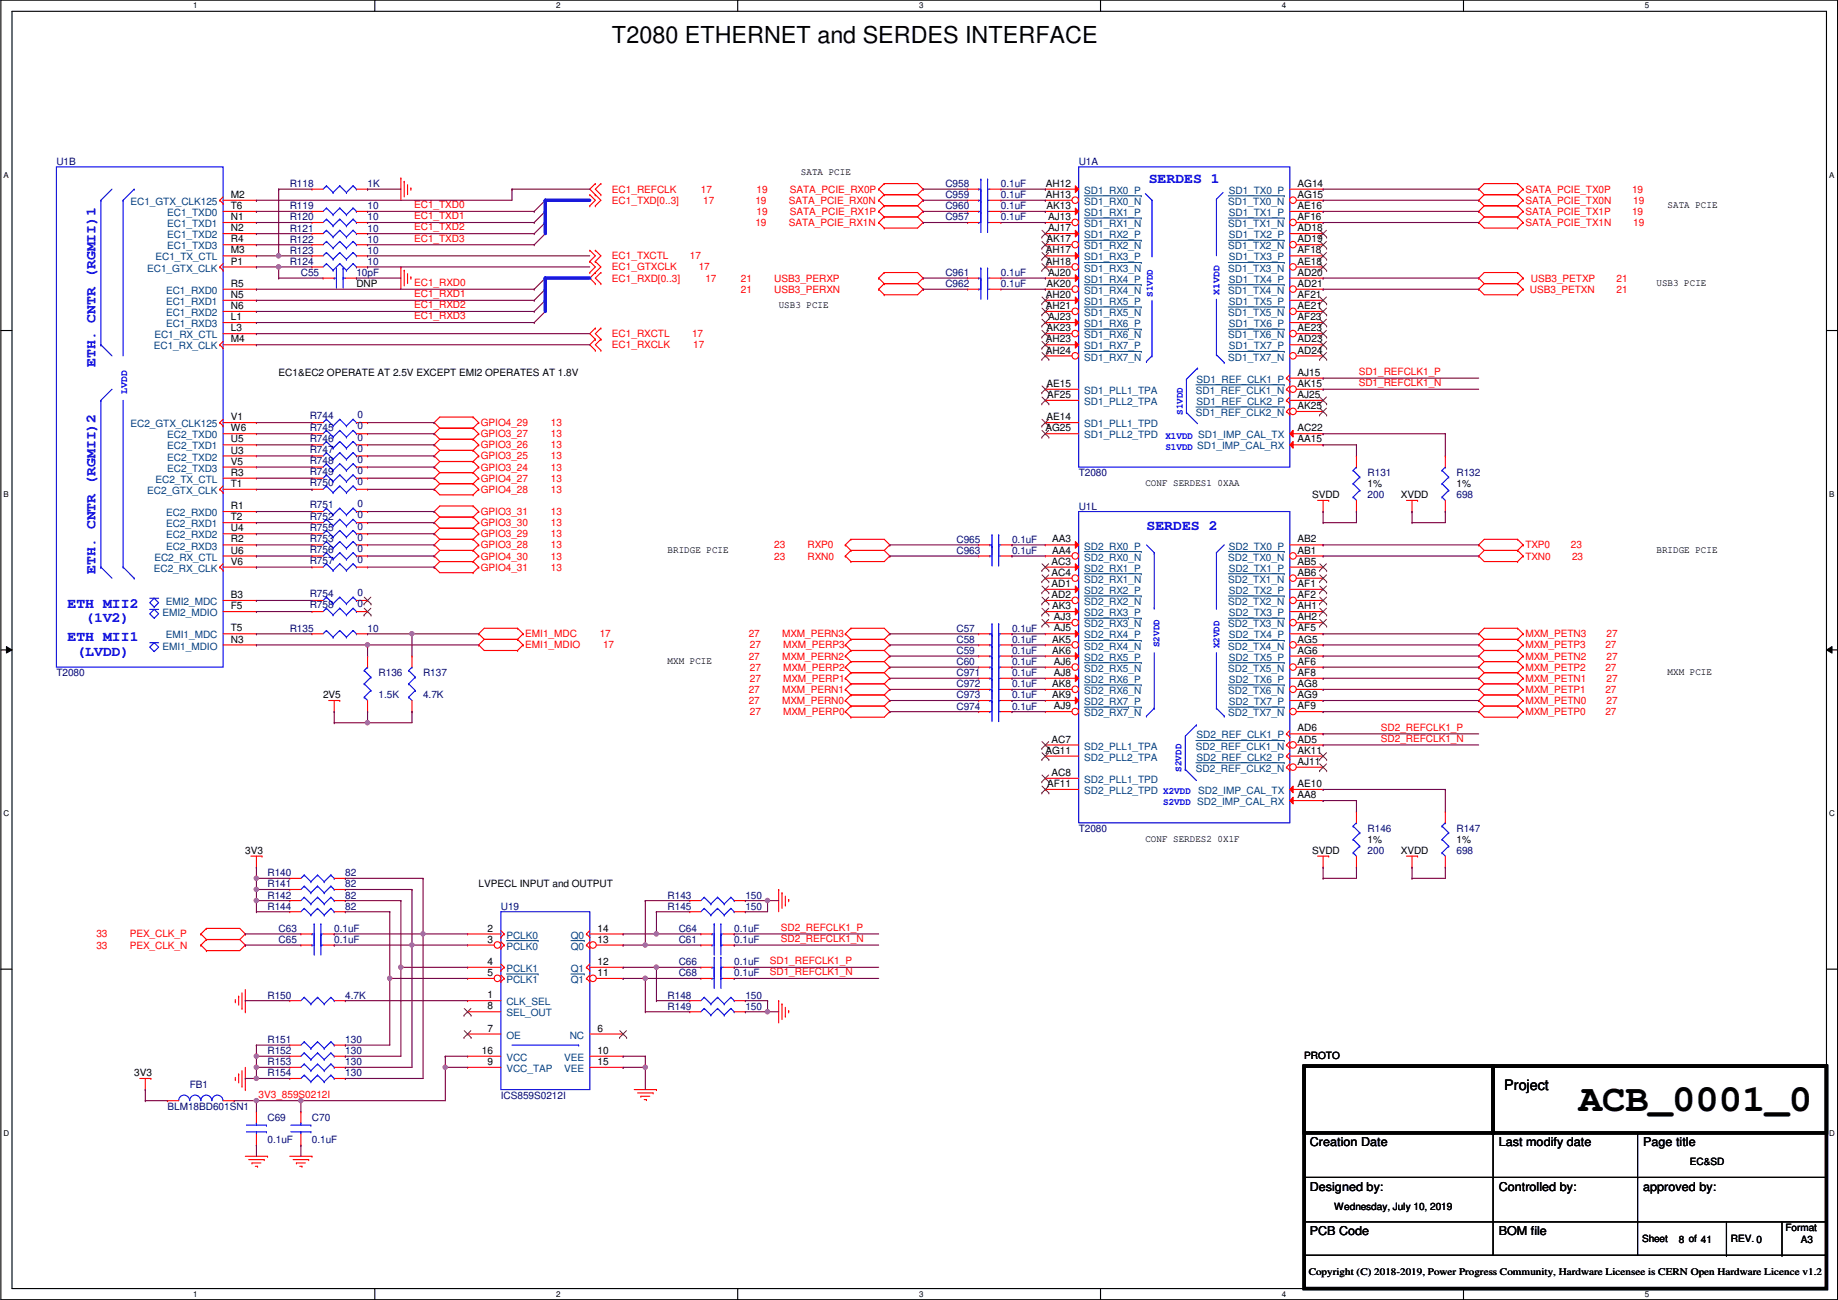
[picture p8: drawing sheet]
<svg xmlns="http://www.w3.org/2000/svg" width="420mm" height="297mm" viewBox="0 0 420 297" stroke-linecap="round" stroke-linejoin="round" font-family="sans-serif">
<defs><g id="words">
<text font-size="8.9" x="360.9" y="253.8">ACB_0001_0</text>
<text font-size="5.3" x="139.9" y="9.9">T2080 ETHERNET and SERDES INTERFACE</text>
<g font-size="3.3" fill="#00f">
<text x="262.6" y="41.9">SERDES 1</text>
<text x="21.8" y="83.9" transform="rotate(-90 21.8 83.9)">ETH. CNTR (RGMII)1</text>
<text x="262.1" y="121.1">SERDES 2</text>
<text x="21.8" y="131.1" transform="rotate(-90 21.8 131.1)">ETH. CNTR (RGMII)2</text>
<text x="15.4" y="138.9">ETH MII2</text>
<text x="19.5" y="142.2">(1V2)</text>
<text x="15.4" y="146.5">ETH MII1</text>
<text x="17.5" y="149.8">(LVDD)</text>
</g>
<text font-size="3.3" x="343.9" y="249.1">Project</text>
<g font-size="2.8">
<text x="299.4" y="261.9">Creation Date</text>
<text x="342.6" y="261.9">Last modify date</text>
<text x="375.6" y="261.9">Page title</text>
<text x="299.4" y="272.1">Designed by:</text>
<text x="342.6" y="272.1">Controlled by:</text>
<text x="375.6" y="272.1">approved by:</text>
<text x="299.4" y="282.2">PCB Code</text>
<text x="342.6" y="282.2">BOM file</text>
</g>
<g font-size="2.3" fill="#00007f">
<text x="12.9" y="37.7">U1B</text>
<text x="246.6" y="37.7">U1A</text>
<text x="66.2" y="42.8">R118</text>
<text x="66.2" y="47.8">R119</text>
<text x="84" y="42.8">1K</text>
<text x="84" y="47.8">10</text>
<text x="216.1" y="42.8">C958</text>
<text x="216.1" y="45.3">C959</text>
<text x="216.1" y="47.8">C960</text>
<text x="228.8" y="42.8">0.1uF</text>
<text x="228.8" y="45.3">0.1uF</text>
<text x="228.8" y="47.8">0.1uF</text>
<text x="66.2" y="50.4">R120</text>
<text x="66.2" y="52.9">R121</text>
<text x="84" y="50.4">10</text>
<text x="84" y="52.9">10</text>
<text x="216.1" y="50.4">C957</text>
<text x="228.8" y="50.4">0.1uF</text>
<text x="66.2" y="58">R123</text>
<text x="66.2" y="55.5">R122</text>
<text x="84" y="58">10</text>
<text x="84" y="55.5">10</text>
<text x="66.2" y="60.5">R124</text>
<text x="68.8" y="63.1">C55</text>
<text x="81.5" y="63.1">10pF</text>
<text x="84" y="60.5">10</text>
<text x="216.1" y="63.1">C961</text>
<text x="216.1" y="65.6">C962</text>
<text x="228.8" y="63.1">0.1uF</text>
<text x="228.8" y="65.6">0.1uF</text>
<text x="70.8" y="95.8">R744</text>
<text x="81.7" y="95.6">0</text>
<text x="70.8" y="100.9">R746</text>
<text x="70.8" y="98.4">R745</text>
<text x="81.7" y="100.7">0</text>
<text x="81.7" y="98.1">0</text>
<text x="70.8" y="103.5">R747</text>
<text x="70.8" y="106">R748</text>
<text x="81.7" y="103.2">0</text>
<text x="81.7" y="105.7">0</text>
<text x="70.8" y="108.5">R749</text>
<text x="70.8" y="111.1">R750</text>
<text x="81.7" y="108.3">0</text>
<text x="81.7" y="110.8">0</text>
<text x="246.6" y="108.8">T2080</text>
<text x="312.6" y="108.8">R131</text>
<text x="312.6" y="113.9">200</text>
<text x="332.9" y="108.8">R132</text>
<text x="332.9" y="113.9">698</text>
<text x="70.8" y="116.2">R751</text>
<text x="70.8" y="118.7">R752</text>
<text x="81.7" y="115.9">0</text>
<text x="81.7" y="118.4">0</text>
<text x="246.6" y="116.4">U1L</text>
<text x="70.8" y="121.2">R755</text>
<text x="70.8" y="123.8">R753</text>
<text x="81.7" y="121">0</text>
<text x="81.7" y="123.5">0</text>
<text x="218.6" y="124">C965</text>
<text x="231.3" y="124">0.1uF</text>
<text x="70.8" y="128.9">R757</text>
<text x="70.8" y="126.3">R756</text>
<text x="81.7" y="128.6">0</text>
<text x="81.7" y="126.1">0</text>
<text x="218.6" y="126.6">C963</text>
<text x="231.3" y="126.6">0.1uF</text>
<text x="70.8" y="136.5">R754</text>
<text x="81.7" y="136.2">0</text>
<text x="70.8" y="139">R758</text>
<text x="81.7" y="138.8">0</text>
<text x="66.2" y="144.4">R135</text>
<text x="84" y="144.4">10</text>
<text x="218.6" y="146.9">C58</text>
<text x="218.6" y="149.4">C59</text>
<text x="218.6" y="144.4">C57</text>
<text x="231.3" y="146.9">0.1uF</text>
<text x="231.3" y="149.4">0.1uF</text>
<text x="231.3" y="144.4">0.1uF</text>
<text x="12.9" y="154.5">T2080</text>
<text x="86.6" y="154.5">R136</text>
<text x="96.7" y="154.5">R137</text>
<text x="218.6" y="152">C60</text>
<text x="218.6" y="154.5">C971</text>
<text x="231.3" y="154.5">0.1uF</text>
<text x="231.3" y="152">0.1uF</text>
<text x="86.6" y="159.6">1.5K</text>
<text x="96.7" y="159.6">4.7K</text>
<text x="218.6" y="157.1">C972</text>
<text x="218.6" y="159.6">C973</text>
<text x="231.3" y="157.1">0.1uF</text>
<text x="231.3" y="159.6">0.1uF</text>
<text x="218.6" y="162.1">C974</text>
<text x="231.3" y="162.1">0.1uF</text>
<text x="246.6" y="190.1">T2080</text>
<text x="312.6" y="190.1">R146</text>
<text x="332.9" y="190.1">R147</text>
<text x="312.6" y="195.2">200</text>
<text x="332.9" y="195.2">698</text>
<text x="61.2" y="200.2">R140</text>
<text x="61.2" y="202.8">R141</text>
<text x="78.9" y="200.2">82</text>
<text x="78.9" y="202.8">82</text>
<text x="61.2" y="207.9">R144</text>
<text x="61.2" y="205.3">R142</text>
<text x="78.9" y="207.9">82</text>
<text x="78.9" y="205.3">82</text>
<text x="114.5" y="207.9">U19</text>
<text x="152.6" y="207.9">R145</text>
<text x="152.6" y="205.3">R143</text>
<text x="170.4" y="207.9">150</text>
<text x="170.4" y="205.3">150</text>
<text x="63.7" y="215.5">C65</text>
<text x="63.7" y="212.9">C63</text>
<text x="76.4" y="215.5">0.1uF</text>
<text x="76.4" y="212.9">0.1uF</text>
<text x="155.1" y="212.9">C64</text>
<text x="155.1" y="215.5">C61</text>
<text x="167.8" y="212.9">0.1uF</text>
<text x="167.8" y="215.5">0.1uF</text>
<text x="155.1" y="220.6">C66</text>
<text x="167.8" y="220.6">0.1uF</text>
<text x="155.1" y="223.1">C68</text>
<text x="167.8" y="223.1">0.1uF</text>
<text x="61.2" y="228.2">R150</text>
<text x="78.9" y="228.2">4.7K</text>
<text x="152.6" y="228.2">R148</text>
<text x="152.6" y="230.7">R149</text>
<text x="170.4" y="228.2">150</text>
<text x="170.4" y="230.7">150</text>
<text x="61.2" y="238.3">R151</text>
<text x="78.9" y="238.3">130</text>
<text x="61.2" y="240.9">R152</text>
<text x="61.2" y="243.4">R153</text>
<text x="61.2" y="246">R154</text>
<text x="78.9" y="240.9">130</text>
<text x="78.9" y="243.4">130</text>
<text x="78.9" y="246">130</text>
<text x="43.4" y="248.5">FB1</text>
<text x="114.5" y="251">ICS859S0212I</text>
<text x="38.3" y="253.6">BLM18BD601SN1</text>
<text x="61.2" y="256.1">C69</text>
<text x="71.3" y="256.1">C70</text>
<text x="61.2" y="261.2">0.1uF</text>
<text x="71.3" y="261.2">0.1uF</text>
</g>
<g font-size="2.3">
<text x="183.1" y="40">SATA PCIE</text>
<text x="52.8" y="45.2">M2</text>
<text x="52.8" y="47.8">T6</text>
<text x="239.1" y="42.7">AH12</text>
<text x="239.1" y="45.2">AH13</text>
<text x="239.2" y="47.8">AK13</text>
<text x="296.6" y="42.7">AG14</text>
<text x="296.6" y="47.8">AE16</text>
<text x="296.6" y="45.2">AG15</text>
<text x="381.2" y="47.6">SATA PCIE</text>
<text x="52.8" y="50.3">N1</text>
<text x="52.8" y="52.8">N2</text>
<text x="239.6" y="52.8">AJ17</text>
<text x="239.6" y="50.3">AJ13</text>
<text x="296.6" y="52.8">AD18</text>
<text x="296.6" y="50.3">AF16</text>
<text x="52.8" y="55.4">R4</text>
<text x="52.8" y="57.9">M3</text>
<text x="239.1" y="57.9">AH17</text>
<text x="239.2" y="55.4">AK17</text>
<text x="296.6" y="57.9">AF18</text>
<text x="296.6" y="55.4">AD19</text>
<text x="52.8" y="60.5">P1</text>
<text x="52.8" y="65.5">R5</text>
<text x="81.5" y="65.6">DNP</text>
<text x="239.1" y="60.5">AH18</text>
<text x="239.2" y="65.5">AK20</text>
<text x="239.6" y="63">AJ20</text>
<text x="296.6" y="63">AD20</text>
<text x="296.6" y="60.5">AE18</text>
<text x="296.6" y="65.5">AD21</text>
<text x="378.7" y="65.4">USB3 PCIE</text>
<text x="52.8" y="68.1">N5</text>
<text x="52.8" y="70.6">N6</text>
<text x="178" y="70.5">USB3 PCIE</text>
<text x="239.1" y="68.1">AH20</text>
<text x="239.1" y="70.6">AH21</text>
<text x="296.6" y="68.1">AF21</text>
<text x="296.6" y="70.6">AE21</text>
<text x="52.8" y="73.2">L1</text>
<text x="52.8" y="75.7">L3</text>
<text x="239.2" y="75.7">AK23</text>
<text x="239.6" y="73.2">AJ23</text>
<text x="296.6" y="73.2">AF23</text>
<text x="296.6" y="75.7">AE23</text>
<text x="52.8" y="78.2">M4</text>
<text x="239.1" y="78.2">AH23</text>
<text x="239.1" y="80.8">AH24</text>
<text x="296.6" y="78.2">AD23</text>
<text x="296.6" y="80.8">AD24</text>
<text x="63.7" y="85.9">EC1&amp;EC2 OPERATE AT 2.5V EXCEPT EMI2 OPERATES AT 1.8V</text>
<text x="239.2" y="88.4">AE15</text>
<text x="296.6" y="85.9">AJ15</text>
<text x="296.6" y="88.4">AK15</text>
<text x="239.3" y="90.9">AF25</text>
<text x="296.6" y="90.9">AJ25</text>
<text x="296.6" y="93.5">AK25</text>
<text x="52.8" y="96">V1</text>
<text x="52.8" y="98.6">W6</text>
<text x="52.8" y="101.1">U5</text>
<text x="239" y="98.6">AG25</text>
<text x="239.2" y="96">AE14</text>
<text x="296.6" y="98.6">AC22</text>
<text x="296.6" y="101.1">AA15</text>
<text x="52.8" y="103.6">U3</text>
<text x="52.8" y="106.2">V5</text>
<text x="52.8" y="108.7">R3</text>
<text x="52.8" y="111.3">T1</text>
<text x="261.8" y="111.1">CONF SERDES1 0XAA</text>
<text x="299.9" y="113.9">SVDD</text>
<text x="312.6" y="111.3">1%</text>
<text x="320.2" y="113.9">XVDD</text>
<text x="332.9" y="111.3">1%</text>
<text x="52.8" y="116.3">R1</text>
<text x="52.8" y="118.9">T2</text>
<text x="52.8" y="121.4">U4</text>
<text x="52.8" y="124">R2</text>
<text x="240.5" y="124">AA3</text>
<text x="296.6" y="124">AB2</text>
<text x="52.8" y="126.5">U6</text>
<text x="52.8" y="129">V6</text>
<text x="152.6" y="126.4">BRIDGE PCIE</text>
<text x="240.4" y="129">AC3</text>
<text x="240.4" y="131.6">AC4</text>
<text x="240.5" y="126.5">AA4</text>
<text x="296.6" y="126.5">AB1</text>
<text x="296.6" y="129">AB5</text>
<text x="296.6" y="131.6">AB6</text>
<text x="378.7" y="126.4">BRIDGE PCIE</text>
<text x="52.8" y="136.7">B3</text>
<text x="240.4" y="134.1">AD1</text>
<text x="240.4" y="136.7">AD2</text>
<text x="296.6" y="134.1">AF1</text>
<text x="296.6" y="136.7">AF2</text>
<text x="52.8" y="139.2">F5</text>
<text x="240.5" y="139.2">AK3</text>
<text x="240.9" y="141.7">AJ3</text>
<text x="296.6" y="139.2">AH1</text>
<text x="296.6" y="141.7">AH2</text>
<text x="52.8" y="144.3">T5</text>
<text x="52.8" y="146.8">N3</text>
<text x="240.5" y="146.8">AK5</text>
<text x="240.5" y="149.4">AK6</text>
<text x="240.9" y="144.3">AJ5</text>
<text x="296.6" y="144.3">AF5</text>
<text x="296.6" y="146.8">AG5</text>
<text x="296.6" y="149.4">AG6</text>
<text x="152.6" y="151.8">MXM PCIE</text>
<text x="240.9" y="151.9">AJ6</text>
<text x="240.9" y="154.4">AJ8</text>
<text x="296.6" y="151.9">AF6</text>
<text x="296.6" y="154.4">AF8</text>
<text x="381.2" y="154.3">MXM PCIE</text>
<text x="73.9" y="159.6">2V5</text>
<text x="240.5" y="157">AK8</text>
<text x="240.5" y="159.5">AK9</text>
<text x="296.6" y="157">AG8</text>
<text x="296.6" y="159.5">AG9</text>
<text x="240.9" y="162.1">AJ9</text>
<text x="296.6" y="162.1">AF9</text>
<text x="296.6" y="167.1">AD6</text>
<text x="239" y="172.2">AG11</text>
<text x="240.4" y="169.7">AC7</text>
<text x="296.6" y="169.7">AD5</text>
<text x="296.6" y="172.2">AK11</text>
<text x="239.3" y="179.8">AF11</text>
<text x="240.4" y="177.3">AC8</text>
<text x="296.6" y="174.8">AJ11</text>
<text x="296.6" y="179.8">AE10</text>
<text x="296.6" y="182.4">AA8</text>
<text x="56.1" y="195.2">3V3</text>
<text x="261.8" y="192.4">CONF SERDES2 0X1F</text>
<text x="299.9" y="195.2">SVDD</text>
<text x="312.6" y="192.6">1%</text>
<text x="320.2" y="195.2">XVDD</text>
<text x="332.9" y="192.6">1%</text>
<text x="109.4" y="202.8">LVPECL INPUT and OUTPUT</text>
<text x="111.5" y="212.9">2</text>
<text x="111.5" y="215.4">3</text>
<text x="136.6" y="215.4">13</text>
<text x="136.6" y="212.9">14</text>
<text x="111.5" y="220.5">4</text>
<text x="136.6" y="220.5">12</text>
<text x="111.5" y="223">5</text>
<text x="136.6" y="223">11</text>
<text x="111.5" y="228.1">1</text>
<text x="111.5" y="230.6">8</text>
<text x="111.5" y="235.7">7</text>
<text x="136.6" y="235.7">6</text>
<text x="30.7" y="246">3V3</text>
<text x="110.2" y="240.8">16</text>
<text x="111.5" y="243.3">9</text>
<text x="136.6" y="240.8">10</text>
<text x="136.6" y="243.3">15</text>
<text x="298.1" y="241.9">PROTO</text>
<text x="386.3" y="266.3">EC&amp;SD</text>
<text x="305" y="276.4">Wednesday, July 10, 2019</text>
<text x="408.1" y="281.3">Format</text>
<text x="375.4" y="283.8">Sheet</text>
<text x="383.7" y="284.1">8 of 41</text>
<text x="395.7" y="283.8">REV. 0</text>
<text x="411.7" y="284.1">A3</text>
<text x="299.2" y="291.4">Copyright (C) 2018-2019, Power Progress Community, Hardware Licensee is CERN Open Hardware Licence v1.2</text>
</g>
<g font-size="2.3" fill="#00407f">
<text x="29.8" y="46.8">EC1_GTX_CLK125</text>
<text x="247.9" y="44.3">SD1_RX0_P</text>
<text x="247.9" y="46.8">SD1_RX0_N</text>
<text x="280.8" y="46.8">SD1_TX0_N</text>
<text x="280.9" y="44.3">SD1_TX0_P</text>
<text x="38.2" y="49.4">EC1_TXD0</text>
<text x="38.2" y="51.9">EC1_TXD1</text>
<text x="247.9" y="49.4">SD1_RX1_P</text>
<text x="247.9" y="51.9">SD1_RX1_N</text>
<text x="280.8" y="51.9">SD1_TX1_N</text>
<text x="280.9" y="49.4">SD1_TX1_P</text>
<text x="35.5" y="59.5">EC1_TX_CTL</text>
<text x="38.2" y="54.4">EC1_TXD2</text>
<text x="38.2" y="57">EC1_TXD3</text>
<text x="247.9" y="54.4">SD1_RX2_P</text>
<text x="247.9" y="59.5">SD1_RX3_P</text>
<text x="247.9" y="57">SD1_RX2_N</text>
<text x="280.8" y="57">SD1_TX2_N</text>
<text x="280.9" y="54.4">SD1_TX2_P</text>
<text x="280.9" y="59.5">SD1_TX3_P</text>
<text x="33.6" y="62.1">EC1_GTX_CLK</text>
<text x="247.9" y="64.6">SD1_RX4_P</text>
<text x="247.9" y="62.1">SD1_RX3_N</text>
<text x="280.8" y="62.1">SD1_TX3_N</text>
<text x="280.9" y="64.6">SD1_TX4_P</text>
<text x="38" y="67.1">EC1_RXD0</text>
<text x="38" y="69.7">EC1_RXD1</text>
<text x="247.9" y="69.7">SD1_RX5_P</text>
<text x="247.9" y="67.1">SD1_RX4_N</text>
<text x="280.8" y="67.1">SD1_TX4_N</text>
<text x="280.9" y="69.7">SD1_TX5_P</text>
<text x="35.3" y="77.3">EC1_RX_CTL</text>
<text x="38" y="72.2">EC1_RXD2</text>
<text x="38" y="74.8">EC1_RXD3</text>
<text x="247.9" y="74.8">SD1_RX6_P</text>
<text x="247.9" y="72.2">SD1_RX5_N</text>
<text x="247.9" y="77.3">SD1_RX6_N</text>
<text x="280.8" y="72.2">SD1_TX5_N</text>
<text x="280.8" y="77.3">SD1_TX6_N</text>
<text x="280.9" y="74.8">SD1_TX6_P</text>
<text x="35.2" y="79.8">EC1_RX_CLK</text>
<text x="247.9" y="79.8">SD1_RX7_P</text>
<text x="247.9" y="82.4">SD1_RX7_N</text>
<text x="280.8" y="82.4">SD1_TX7_N</text>
<text x="280.9" y="79.8">SD1_TX7_P</text>
<text x="273.5" y="87.5">SD1_REF_CLK1_P</text>
<text x="247.9" y="90">SD1_PLL1_TPA</text>
<text x="247.9" y="92.5">SD1_PLL2_TPA</text>
<text x="273.4" y="90">SD1_REF_CLK1_N</text>
<text x="273.4" y="95.1">SD1_REF_CLK2_N</text>
<text x="273.5" y="92.5">SD1_REF_CLK2_P</text>
<text x="29.8" y="97.6">EC2_GTX_CLK125</text>
<text x="38.2" y="100.2">EC2_TXD0</text>
<text x="247.9" y="97.6">SD1_PLL1_TPD</text>
<text x="247.9" y="100.2">SD1_PLL2_TPD</text>
<text x="38.2" y="102.7">EC2_TXD1</text>
<text x="38.2" y="105.2">EC2_TXD2</text>
<text x="38.2" y="107.8">EC2_TXD3</text>
<text x="33.6" y="112.9">EC2_GTX_CLK</text>
<text x="35.5" y="110.3">EC2_TX_CTL</text>
<text x="38" y="117.9">EC2_RXD0</text>
<text x="38" y="120.5">EC2_RXD1</text>
<text x="38" y="123">EC2_RXD2</text>
<text x="38" y="125.6">EC2_RXD3</text>
<text x="247.9" y="125.6">SD2_RX0_P</text>
<text x="280.9" y="125.6">SD2_TX0_P</text>
<text x="35.2" y="130.6">EC2_RX_CLK</text>
<text x="35.3" y="128.1">EC2_RX_CTL</text>
<text x="247.9" y="128.1">SD2_RX0_N</text>
<text x="247.9" y="130.6">SD2_RX1_P</text>
<text x="280.8" y="128.1">SD2_TX0_N</text>
<text x="280.9" y="130.6">SD2_TX1_P</text>
<text x="247.9" y="133.2">SD2_RX1_N</text>
<text x="247.9" y="135.7">SD2_RX2_P</text>
<text x="280.8" y="133.2">SD2_TX1_N</text>
<text x="280.9" y="135.7">SD2_TX2_P</text>
<text x="37.2" y="140.8">EMI2_MDIO</text>
<text x="37.9" y="138.3">EMI2_MDC</text>
<text x="247.9" y="138.3">SD2_RX2_N</text>
<text x="247.9" y="140.8">SD2_RX3_P</text>
<text x="247.9" y="143.3">SD2_RX3_N</text>
<text x="280.8" y="138.3">SD2_TX2_N</text>
<text x="280.8" y="143.3">SD2_TX3_N</text>
<text x="280.9" y="140.8">SD2_TX3_P</text>
<text x="37.2" y="148.4">EMI1_MDIO</text>
<text x="37.9" y="145.9">EMI1_MDC</text>
<text x="247.9" y="145.9">SD2_RX4_P</text>
<text x="247.9" y="148.4">SD2_RX4_N</text>
<text x="280.8" y="148.4">SD2_TX4_N</text>
<text x="280.9" y="145.9">SD2_TX4_P</text>
<text x="247.9" y="151">SD2_RX5_P</text>
<text x="247.9" y="153.5">SD2_RX5_N</text>
<text x="280.8" y="153.5">SD2_TX5_N</text>
<text x="280.9" y="151">SD2_TX5_P</text>
<text x="247.9" y="156">SD2_RX6_P</text>
<text x="247.9" y="158.6">SD2_RX6_N</text>
<text x="247.9" y="161.1">SD2_RX7_P</text>
<text x="280.8" y="158.6">SD2_TX6_N</text>
<text x="280.9" y="156">SD2_TX6_P</text>
<text x="280.9" y="161.1">SD2_TX7_P</text>
<text x="247.9" y="163.7">SD2_RX7_N</text>
<text x="280.8" y="163.7">SD2_TX7_N</text>
<text x="247.9" y="171.3">SD2_PLL1_TPA</text>
<text x="247.9" y="173.8">SD2_PLL2_TPA</text>
<text x="273.4" y="171.3">SD2_REF_CLK1_N</text>
<text x="273.5" y="168.7">SD2_REF_CLK1_P</text>
<text x="273.5" y="173.8">SD2_REF_CLK2_P</text>
<text x="247.9" y="178.9">SD2_PLL1_TPD</text>
<text x="273.4" y="176.4">SD2_REF_CLK2_N</text>
<text x="247.9" y="181.4">SD2_PLL2_TPD X2VDD</text>
<text x="273.9" y="181.4">SD2_IMP_CAL_TX</text>
<text x="115.8" y="214.5">PCLK0</text>
<text x="130.5" y="214.5">Q0</text>
<text x="115.8" y="217">PCLK0</text>
<text x="130.5" y="217">Q0</text>
<text x="115.8" y="222.1">PCLK1</text>
<text x="115.8" y="224.6">PCLK1</text>
<text x="130.5" y="224.6">Q1</text>
<text x="130.5" y="222.1">Q1</text>
<text x="115.8" y="229.7">CLK_SEL</text>
<text x="115.8" y="232.2">SEL_OUT</text>
<text x="115.8" y="237.3">OE</text>
<text x="130.2" y="237.3">NC</text>
<text x="115.8" y="244.9">VCC_TAP</text>
<text x="115.8" y="242.4">VCC</text>
<text x="129" y="242.4">VEE</text>
<text x="129" y="244.9">VEE</text>
</g>
<g font-size="2.3" fill="#f00">
<text x="94.7" y="47.6">EC1_TXD0</text>
<text x="139.9" y="44">EC1_REFCLK</text>
<text x="139.9" y="46.6">EC1_TXD[0..3]</text>
<text x="160.2" y="44">17</text>
<text x="160.7" y="46.6">17</text>
<text x="172.7" y="46.6">19</text>
<text x="172.9" y="44">19</text>
<text x="180.3" y="46.6">SATA_PCIE_RX0N</text>
<text x="180.5" y="44">SATA_PCIE_RX0P</text>
<text x="348.7" y="44">SATA_PCIE_TX0P</text>
<text x="348.7" y="46.6">SATA_PCIE_TX0N</text>
<text x="373.1" y="44">19</text>
<text x="373.3" y="46.6">19</text>
<text x="94.7" y="50.1">EC1_TXD1</text>
<text x="94.7" y="52.7">EC1_TXD2</text>
<text x="172.7" y="51.6">19</text>
<text x="172.9" y="49.1">19</text>
<text x="180.3" y="51.6">SATA_PCIE_RX1N</text>
<text x="180.5" y="49.1">SATA_PCIE_RX1P</text>
<text x="348.7" y="49.1">SATA_PCIE_TX1P</text>
<text x="348.7" y="51.6">SATA_PCIE_TX1N</text>
<text x="373.1" y="49.1">19</text>
<text x="373.3" y="51.6">19</text>
<text x="94.7" y="55.2">EC1_TXD3</text>
<text x="139.9" y="59.3">EC1_TXCTL</text>
<text x="157.7" y="59.3">17</text>
<text x="94.7" y="65.4">EC1_RXD0</text>
<text x="139.9" y="61.8">EC1_GTXCLK</text>
<text x="139.9" y="64.3">EC1_RXD[0..3]</text>
<text x="159.7" y="61.8">17</text>
<text x="161.2" y="64.3">17</text>
<text x="169.4" y="64.3">21</text>
<text x="177" y="64.3">USB3_PERXP</text>
<text x="350" y="64.3">USB3_PETXP</text>
<text x="369.5" y="64.3">21</text>
<text x="94.7" y="67.9">EC1_RXD1</text>
<text x="94.7" y="70.4">EC1_RXD2</text>
<text x="169.4" y="66.9">21</text>
<text x="177" y="66.9">USB3_PERXN</text>
<text x="349.7" y="66.9">USB3_PETXN</text>
<text x="369.5" y="66.9">21</text>
<text x="94.7" y="73">EC1_RXD3</text>
<text x="139.9" y="77">EC1_RXCTL</text>
<text x="158.2" y="77">17</text>
<text x="139.9" y="79.6">EC1_RXCLK</text>
<text x="158.4" y="79.6">17</text>
<text x="310.6" y="88.2">SD1_REFCLK1_N</text>
<text x="310.6" y="85.7">SD1_REFCLK1_P</text>
<text x="109.9" y="99.9">GPIO3_27</text>
<text x="109.9" y="97.4">GPIO4_29</text>
<text x="125.9" y="99.9">13</text>
<text x="125.9" y="97.4">13</text>
<text x="109.9" y="107.5">GPIO3_24</text>
<text x="109.9" y="105">GPIO3_25</text>
<text x="109.9" y="102.4">GPIO3_26</text>
<text x="125.9" y="107.5">13</text>
<text x="125.9" y="105">13</text>
<text x="125.9" y="102.4">13</text>
<text x="109.9" y="110.1">GPIO4_27</text>
<text x="109.9" y="112.6">GPIO4_28</text>
<text x="125.9" y="110.1">13</text>
<text x="125.9" y="112.6">13</text>
<text x="109.9" y="117.7">GPIO3_31</text>
<text x="125.9" y="117.7">13</text>
<text x="109.9" y="125.3">GPIO3_28</text>
<text x="109.9" y="122.8">GPIO3_29</text>
<text x="109.9" y="120.2">GPIO3_30</text>
<text x="125.9" y="125.3">13</text>
<text x="125.9" y="122.8">13</text>
<text x="125.9" y="120.2">13</text>
<text x="177" y="125.3">23</text>
<text x="184.6" y="125.3">RXP0</text>
<text x="348.7" y="125.3">TXP0</text>
<text x="359.1" y="125.3">23</text>
<text x="109.9" y="127.8">GPIO4_30</text>
<text x="109.9" y="130.4">GPIO4_31</text>
<text x="125.9" y="127.8">13</text>
<text x="125.9" y="130.4">13</text>
<text x="177" y="127.8">23</text>
<text x="184.6" y="127.8">RXN0</text>
<text x="348.7" y="127.8">TXN0</text>
<text x="359.4" y="127.8">23</text>
<text x="120.1" y="145.6">EMI1_MDC</text>
<text x="120.1" y="148.2">EMI1_MDIO</text>
<text x="137.1" y="145.6">17</text>
<text x="137.9" y="148.2">17</text>
<text x="171.1" y="145.6">27</text>
<text x="171.4" y="148.2">27</text>
<text x="178.8" y="145.6">MXM_PERN3</text>
<text x="179" y="148.2">MXM_PERP3</text>
<text x="348.7" y="148.2">MXM_PETP3</text>
<text x="348.7" y="145.6">MXM_PETN3</text>
<text x="367" y="148.2">27</text>
<text x="367.2" y="145.6">27</text>
<text x="171.1" y="150.7">27</text>
<text x="171.4" y="155.8">27</text>
<text x="171.4" y="153.2">27</text>
<text x="178.8" y="150.7">MXM_PERN2</text>
<text x="179" y="155.8">MXM_PERP1</text>
<text x="179" y="153.2">MXM_PERP2</text>
<text x="348.7" y="153.2">MXM_PETP2</text>
<text x="348.7" y="155.8">MXM_PETN1</text>
<text x="348.7" y="150.7">MXM_PETN2</text>
<text x="367" y="153.2">27</text>
<text x="367.2" y="155.8">27</text>
<text x="367.2" y="150.7">27</text>
<text x="171.1" y="160.9">27</text>
<text x="171.1" y="158.3">27</text>
<text x="178.8" y="160.9">MXM_PERN0</text>
<text x="178.8" y="158.3">MXM_PERN1</text>
<text x="348.7" y="160.9">MXM_PETN0</text>
<text x="348.7" y="158.3">MXM_PETP1</text>
<text x="367" y="158.3">27</text>
<text x="367.2" y="160.9">27</text>
<text x="171.4" y="163.4">27</text>
<text x="179" y="163.4">MXM_PERP0</text>
<text x="315.7" y="167">SD2_REFCLK1_P</text>
<text x="348.7" y="163.4">MXM_PETP0</text>
<text x="367" y="163.4">27</text>
<text x="315.7" y="169.5">SD2_REFCLK1_N</text>
<text x="22" y="214.2">33</text>
<text x="29.7" y="214.2">PEX_CLK_P</text>
<text x="178.5" y="215.2">SD2_REFCLK1_N</text>
<text x="178.5" y="212.7">SD2_REFCLK1_P</text>
<text x="22" y="216.7">33</text>
<text x="29.7" y="216.7">PEX_CLK_N</text>
<text x="176" y="220.3">SD1_REFCLK1_P</text>
<text x="176" y="222.8">SD1_REFCLK1_N</text>
<text x="59.1" y="250.8">3V3_859S0212I</text>
</g>
<g font-size="2.3" fill="#00f">
<text x="263.5" y="67.9" transform="rotate(-90 263.5 67.9)">S1VDD</text>
<text x="278.8" y="67.4" transform="rotate(-90 278.8 67.4)">X1VDD</text>
<text x="29.1" y="90" transform="rotate(-90 29.1 90)">LVDD</text>
<text x="270.4" y="94.8" transform="rotate(-90 270.4 94.8)">S1VDD</text>
<text x="266.4" y="100.2">X1VDD SD1_IMP_CAL_TX</text>
<text x="266.4" y="102.7">S1VDD SD1_IMP_CAL_RX</text>
<text x="265" y="147.9" transform="rotate(-90 265 147.9)">S2VDD</text>
<text x="278.8" y="148.1" transform="rotate(-90 278.8 148.1)">X2VDD</text>
<text x="270.1" y="176.3" transform="rotate(-90 270.1 176.3)">S2VDD</text>
<text x="265.9" y="184">S2VDD SD2_IMP_CAL_RX</text>
</g>
<g font-size="1.8">
<text x="44.2" y="1.9">1</text>
<text x="127.1" y="1.9">2</text>
<text x="210.1" y="1.9">3</text>
<text x="293" y="1.9">4</text>
<text x="376" y="1.9">5</text>
<text x=".8" y="40.6">A</text>
<text x="418.2" y="40.6">A</text>
<text x=".8" y="113.6">B</text>
<text x="418.2" y="113.6">B</text>
<text x=".8" y="186.6">C</text>
<text x="418.2" y="186.6">C</text>
<text x=".8" y="259.5">D</text>
<text x="418.2" y="259.5">D</text>
<text x="44.2" y="296.3">1</text>
<text x="127.1" y="296.3">2</text>
<text x="210.1" y="296.3">3</text>
<text x="293" y="296.3">4</text>
<text x="376" y="296.3">5</text>
</g>
</g></defs>
<path d="M.2 0h419.9v297h-419.9zM2.7 2.6h414.8v291.8h-414.8z" fill="none" stroke="#000" stroke-width=".25"/>
<g fill="#fff">
<path d="M44.2 .3h1v2h-1z"/>
<path d="M44.2 294.7h1v2h-1z"/>
</g>
<path d="M85.7 0v2.6M85.7 294.4v2.6" fill="none" stroke="#000" stroke-width=".25"/>
<g fill="#fff">
<path d="M127.1 .3h1v2h-1z"/>
<path d="M127.1 294.7h1v2h-1z"/>
</g>
<path d="M168.6 0v2.6M168.6 294.4v2.6" fill="none" stroke="#000" stroke-width=".25"/>
<g fill="#fff">
<path d="M210.1 .3h1v2h-1z"/>
<path d="M210.1 294.7h1v2h-1z"/>
</g>
<path d="M251.6 0v2.6M251.6 294.4v2.6" fill="none" stroke="#000" stroke-width=".25"/>
<g fill="#fff">
<path d="M293 .3h1v2h-1z"/>
<path d="M293 294.7h1v2h-1z"/>
</g>
<path d="M334.5 0v2.6M334.5 294.4v2.6" fill="none" stroke="#000" stroke-width=".25"/>
<g fill="#fff">
<path d="M376 .3h1v2h-1z"/>
<path d="M376 294.7h1v2h-1z"/>
<path d="M.8 39h1.2v2h-1.2z"/>
<path d="M418.2 39h1.1v2h-1.1z"/>
<path d="M.8 112h1.2v2h-1.2z"/>
<path d="M418.2 112h1.1v2h-1.1z"/>
</g>
<path d="M.2 75.5h2.5M417.5 75.5h2.6" fill="none" stroke="#000" stroke-width=".25"/>
<g fill="#fff">
<path d="M.8 185h1.3v1.9h-1.3z"/>
<path d="M418.2 185h1.2v1.9h-1.2z"/>
</g>
<path d="M.2 148.5h2.5M417.5 148.5h2.6" fill="none" stroke="#000" stroke-width=".25"/>
<path d="M1.5 147.7l1.2 .8-1.2 .7zM417.5 148.5l1.3-.8v1.5z" fill="#000"/>
<path d="M1.5 147.7l1.2 .8-1.2 .7zM417.5 148.5l1.3-.8v1.5z" fill="none" stroke="#000" stroke-width=".23"/>
<g fill="#fff">
<path d="M.8 257.9h1.3v2h-1.3z"/>
<path d="M418.2 257.9h1.2v2h-1.2z"/>
</g>
<g fill="none" stroke="#000" stroke-width=".25">
<path d="M.2 221.4h2.5M417.5 221.4h2.6M298.1 243.6h12.7M310.8 243.6h.1M341.3 258.9v20.3M374.3 258.9v20.3M298.1 269h119.4M298.1 279.2h119.4M341.3 269h.1M341.3 279.2h.1M341.3 279.2v7.6h-43.2M374.3 269h.1"/>
<path d="M374.3 279.2h.1M374.3 279.2v7.6h-33M394.7 279.2v7.6M407.4 279.2v7.6M417.5 269h.1M417.5 279.2h.1M374.3 286.8h43.2M394.7 286.8h.1M407.4 286.8h.1M417.5 286.8h.1"/>
</g>
<g fill="none" stroke="#f00" stroke-width=".25">
<path d="M71.3 58.5h.1M71.3 43.2h.1M71.3 50.8h.1M71.3 58.5h2.6M71.3 43.2h2.6M71.3 50.8h2.6M81.5 58.5h2.5M81.5 43.2h2.5M81.5 50.8h2.5M84 58.5h.1M84 43.2h.1M84 50.8h.1"/>
<path d="M91.6 40.7h.1M91.6 40.7v5.1M92.4 41.4h.1M92.4 41.4v3.6M93.2 44.2h.1M93.2 42.2v2M93.9 43h.1M93.9 43v.5M134.8 57.2h.1M134.8 59.7h.1M134.8 44.5h.1M134.8 47h.1"/>
<path d="M134.8 57.2l1.3 1.3-1.3 1.2M134.8 59.7l1.3 1.3-1.3 1.3M134.8 44.5l1.3 1.3-1.3 1.2M136.1 57.2h.1M136.1 59.7h.1M136.1 42h.1M136.1 44.5h.1M136.1 47h.1M136.1 57.2l1.3 1.3-1.3 1.2M136.1 59.7l1.3 1.3-2.6 2.5 1.3 1.3M136.1 42l-1.3 1.2 2.6 2.6-1.3 1.2M137.4 44.5h.1"/>
<path d="M137.4 42h.1M137.4 42l-1.3 1.2 1.3 1.3M200.9 48.3h.1M200.9 50.8h.1M200.9 43.2h.1M200.9 45.8h.1M200.9 48.3l1.2 1.3M200.9 50.8l1.2 1.3M200.9 43.2l1.2 1.3M200.9 45.8l1.2 1.2M202.1 47h.1M202.1 49.6h.1"/>
<path d="M202.1 52.1h.1M202.1 42h.1M202.1 44.5h.1M202.1 47l-1.2 1.3M202.1 47h7.7M202.1 49.6h7.7M202.1 49.6l-1.2 1.2M202.1 42h7.7l1.2 1.2M202.1 44.5h7.7M202.1 42l-1.2 1.2M202.1 44.5l-1.2 1.3M209.8 47l1.2 1.3"/>
<path d="M209.8 49.6l1.2 1.2M209.8 44.5l1.2 1.3M211 48.3h.1M211 50.8h.1M211 43.2h.1M211 45.8h.1M211 48.3l-1.2 1.3M211 50.8l-1.2 1.3h-7.7M211 43.2l-1.2 1.3M211 45.8l-1.2 1.2M221.2 43.2h.1M221.2 50.8h.1"/>
<path d="M221.2 45.8h.1M221.2 48.3h.1M221.2 43.2h2.5M221.2 50.8h2.5M221.2 45.8h2.5M221.2 48.3h2.5M226.3 43.2h2.5M226.3 50.8h2.5M226.3 45.8h2.5M226.3 48.3h2.5M228.8 43.2h.1M228.8 50.8h.1"/>
<path d="M228.8 45.8h.1M228.8 48.3h.1M294.8 58.5h7.7M294.8 43.2h7.7M294.8 48.3h7.7M294.8 53.4h7.7M302.5 43.2h.1M302.5 48.3h.1M302.5 53.4h.1M302.5 58.5h.1M338 48.3h.1M338 50.8h.1"/>
<path d="M338 43.2h.1M338 45.8h.1M338 50.8l1.3 1.3h7.6M338 48.3l1.3 1.3M338 43.2l1.3 1.3M338 45.8l1.3 1.2M339.3 47h7.6M339.3 49.6h7.6M339.3 47l-1.3 1.3M339.3 49.6l-1.3 1.2M339.3 44.5h7.6M339.3 44.5l-1.3 1.3"/>
<path d="M346.9 47h.1M346.9 49.6h.1M346.9 52.1h.1M346.9 42h.1M346.9 44.5h.1M346.9 47l1.3 1.3M346.9 49.6l1.3 1.2M346.9 42l1.3 1.2M346.9 42h-7.6l-1.3 1.2M346.9 44.5l1.3 1.3M348.2 48.3h.1M348.2 50.8h.1"/>
<path d="M348.2 43.2h.1M348.2 45.8h.1M348.2 48.3l-1.3 1.3M348.2 50.8l-1.3 1.3M348.2 43.2l-1.3 1.3M348.2 45.8l-1.3 1.2M71.3 61h.1M71.3 61h2.6M73.9 63.5h.1M73.9 63.5h2.5M78.9 63.5h2.6M81.5 63.5h.1"/>
<path d="M81.5 61h2.5M84 61h.1M91.6 61h.1M91.6 61v5.1M92.4 61.8h.1M92.4 61.8v3.5M93.2 64.6h.1M93.2 62.5v2.1M93.9 63.3h.1M93.9 63.3v.5M134.8 62.3h.1M136.1 62.3h.1"/>
<path d="M136.1 64.8h.1M136.1 75h.1M136.1 77.5h.1M136.1 75l-1.3 1.2 1.3 1.3M136.1 77.5l-1.3 1.3 1.3 1.3M137.4 64.8h.1M137.4 62.3h.1M137.4 77.5h.1M137.4 75h.1M137.4 62.3l-1.3 1.2 1.3 1.3M137.4 75l-1.3 1.2 1.3 1.3M137.4 77.5l-1.3 1.3 1.3 1.3"/>
<path d="M200.9 63.5h.1M200.9 66.1h.1M200.9 63.5l1.2 1.3M200.9 66.1l1.2 1.3M202.1 62.3h.1M202.1 64.8h.1M202.1 67.4h.1M202.1 62.3h7.7l1.2 1.2M202.1 64.8h7.7M202.1 62.3l-1.2 1.2M202.1 64.8l-1.2 1.3M209.8 64.8l1.2 1.3"/>
<path d="M211 63.5h.1M211 66.1h.1M211 66.1l-1.2 1.3h-7.7M211 63.5l-1.2 1.3M221.2 63.5h.1M221.2 66.1h.1M221.2 63.5h2.5M221.2 66.1h2.5M226.3 63.5h2.5M226.3 66.1h2.5M228.8 63.5h.1M228.8 66.1h.1"/>
<path d="M294.8 63.5h7.7M294.8 68.6h7.7M294.8 73.7h7.7M294.8 78.8h7.7M302.5 63.5h.1M302.5 68.6h.1M302.5 73.7h.1M302.5 78.8h.1M338 63.5h.1M338 66.1h.1M338 63.5l1.3 1.3M338 66.1l1.3 1.3h7.6"/>
<path d="M339.3 64.8h7.6M339.3 64.8l-1.3 1.3M346.9 62.3h.1M346.9 64.8h.1M346.9 67.4h.1M346.9 62.3l1.3 1.2M346.9 62.3h-7.6l-1.3 1.2M346.9 64.8l1.3 1.3M348.2 63.5h.1M348.2 66.1h.1M348.2 63.5l-1.3 1.3M348.2 66.1l-1.3 1.3"/>
<path d="M99.3 99.1h.1M99.3 96.6h.1M99.3 96.6l1.2 1.2M99.3 99.1l1.2 1.3M100.5 97.8l-1.2 1.3M100.5 97.8h7.7M108.2 97.8h.1M108.2 95.3h.1M108.2 95.3h-7.7l-1.2 1.3M108.2 97.8l1.2 1.3M108.2 95.3l1.2 1.3M109.4 99.1h.1"/>
<path d="M109.4 96.6h.1M109.4 96.6l-1.2 1.2M109.4 99.1l-1.2 1.3M136.1 80.1h.1M137.4 80.1h.1M71.3 116.9h.1M71.3 101.6h.1M71.3 104.2h.1M71.3 119.4h.1M71.3 116.9h2.6M71.3 101.6h2.6M71.3 104.2h2.6"/>
<path d="M71.3 119.4h2.6M81.5 116.9h2.5M81.5 101.6h2.5M81.5 104.2h2.5M81.5 119.4h2.5M84 116.9h.1M84 101.6h.1M84 104.2h.1M84 119.4h.1M99.3 106.7h.1M99.3 104.2h.1M99.3 101.6h.1"/>
<path d="M99.3 119.4h.1M99.3 116.9h.1M99.3 109.3h.1M99.3 111.8h.1M99.3 106.7l1.2 1.3M99.3 104.2l1.2 1.3M99.3 101.6l1.2 1.3M99.3 111.8l1.2 1.3h7.7M99.3 119.4l1.2 1.3M99.3 116.9l1.2 1.3M99.3 109.3l1.2 1.2M100.5 105.5l-1.2 1.2"/>
<path d="M100.5 105.5h7.7M100.5 108h7.7M100.5 102.9l-1.2 1.3M100.5 102.9h7.7M100.5 100.4l-1.2 1.2M100.5 100.4h7.7M100.5 108l-1.2 1.3M100.5 118.2l-1.2 1.2M100.5 118.2h7.7M100.5 110.5h7.7M100.5 110.5l-1.2 1.3M108.2 105.5h.1"/>
<path d="M108.2 108h.1M108.2 102.9h.1M108.2 100.4h.1M108.2 118.2h.1M108.2 115.6h.1M108.2 110.5h.1M108.2 113.1h.1M108.2 105.5l1.2 1.2M108.2 115.6h-7.7l-1.2 1.3M108.2 115.6l1.2 1.3M108.2 102.9l1.2 1.3M108.2 100.4l1.2 1.2"/>
<path d="M108.2 110.5l1.2 1.3M108.2 118.2l1.2 1.2M108.2 108l1.2 1.3M109.4 106.7h.1M109.4 104.2h.1M109.4 101.6h.1M109.4 119.4h.1M109.4 116.9h.1M109.4 109.3h.1M109.4 111.8h.1M109.4 101.6l-1.2 1.3M109.4 104.2l-1.2 1.3"/>
<path d="M109.4 106.7l-1.2 1.3M109.4 111.8l-1.2 1.3M109.4 119.4l-1.2 1.3M109.4 109.3l-1.2 1.2M109.4 116.9l-1.2 1.3M301.2 114.3h2.5M302.5 116.9h.1M302.5 114.3v2.6M303.7 114.3h.1M321.5 114.3h2.6M322.8 116.9h.1M322.8 114.3v2.6"/>
<path d="M324.1 114.3h.1M71.3 129.6h.1M71.3 137.2h.1M71.3 129.6h2.6M71.3 137.2h2.6M81.5 129.6h2.5M81.5 137.2h2.5M84 129.6h.1M84 137.2h.1M99.3 124.5h.1M99.3 122h.1M99.3 127h.1"/>
<path d="M99.3 129.6h.1M99.3 124.5l1.2 1.3M99.3 122l1.2 1.2M99.3 127l1.2 1.3M99.3 129.6l1.2 1.3h7.7M100.5 123.2h7.7M100.5 125.8h7.7M100.5 128.3h7.7M100.5 123.2l-1.2 1.3M100.5 120.7l-1.2 1.3M100.5 120.7h7.7M100.5 128.3l-1.2 1.3"/>
<path d="M100.5 125.8l-1.2 1.2M108.2 123.2h.1M108.2 125.8h.1M108.2 120.7h.1M108.2 128.3h.1M108.2 130.9h.1M108.2 123.2l1.2 1.3M108.2 120.7l1.2 1.3M108.2 125.8l1.2 1.2M108.2 128.3l1.2 1.3M109.4 124.5h.1M109.4 122h.1"/>
<path d="M109.4 127h.1M109.4 129.6h.1M109.4 124.5l-1.2 1.3M109.4 122l-1.2 1.2M109.4 127l-1.2 1.3M109.4 129.6l-1.2 1.3M193.2 124.5h.1M193.2 127h.1M193.2 124.5l1.3 1.3M193.2 127l1.3 1.3M194.5 123.2h.1M194.5 125.8h.1"/>
<path d="M194.5 128.3h.1M194.5 123.2l-1.3 1.3M194.5 123.2h7.6l1.3 1.3M194.5 125.8h7.6M194.5 125.8l-1.3 1.2M202.1 125.8l1.3 1.2M203.4 124.5h.1M203.4 127h.1M203.4 124.5l-1.3 1.3M203.4 127l-1.3 1.3h-7.6M223.7 124.5h.1M223.7 124.5h2.6"/>
<path d="M228.8 124.5h2.5M231.3 124.5h.1M338 124.5h.1M338 127h.1M338 127l1.3 1.3h7.6M338 124.5l1.3 1.3M339.3 125.8h7.6M339.3 125.8l-1.3 1.2M346.9 123.2h.1M346.9 125.8h.1M346.9 128.3h.1M346.9 123.2h-7.6l-1.3 1.3"/>
<path d="M346.9 123.2l1.3 1.3M346.9 125.8l1.3 1.2M348.2 124.5h.1M348.2 127h.1M348.2 124.5l-1.3 1.3M348.2 127l-1.3 1.3M109.4 144.8h.1M109.4 147.4h.1M109.4 147.4l1.3 1.2h7.6M109.4 144.8l1.3 1.3M110.7 146.1h7.6M110.7 146.1l-1.3 1.3"/>
<path d="M118.3 143.6h.1M118.3 146.1h.1M118.3 148.6h.1M118.3 143.6h-7.6l-1.3 1.2M118.3 146.1l1.3 1.3M118.3 143.6l1.3 1.2M119.6 144.8h.1M119.6 147.4h.1M119.6 147.4l-1.3 1.2M119.6 144.8l-1.3 1.3M193.2 155h.1M193.2 152.4h.1"/>
<path d="M193.2 147.4h.1M193.2 157.5h.1M193.2 149.9h.1M193.2 144.8h.1M193.2 155l1.3 1.3M193.2 144.8l1.3 1.3M193.2 152.4l1.3 1.3M193.2 147.4l1.3 1.2M193.2 149.9l1.3 1.3M193.2 157.5l1.3 1.3M194.5 153.7h.1M194.5 156.3h.1"/>
<path d="M194.5 151.2h.1M194.5 146.1h.1M194.5 148.6h.1M194.5 158.8h.1M194.5 143.6h.1M194.5 153.7l-1.3 1.3M194.5 153.7h7.6M194.5 156.3h7.6M194.5 151.2l-1.3 1.2M194.5 151.2h7.6M194.5 146.1l-1.3 1.3M194.5 156.3l-1.3 1.2"/>
<path d="M194.5 146.1h7.6M194.5 148.6h7.6M194.5 158.8l-1.3 1.3M194.5 158.8h7.6M194.5 148.6l-1.3 1.3M194.5 143.6l-1.3 1.2M194.5 143.6h7.6l1.3 1.2M202.1 153.7l1.3 1.3M202.1 151.2l1.3 1.2M202.1 146.1l1.3 1.3M202.1 158.8l1.3 1.3M202.1 156.3l1.3 1.2"/>
<path d="M202.1 148.6l1.3 1.3M203.4 155h.1M203.4 152.4h.1M203.4 147.4h.1M203.4 157.5h.1M203.4 149.9h.1M203.4 144.8h.1M203.4 152.4l-1.3 1.3M203.4 144.8l-1.3 1.3M203.4 155l-1.3 1.3M203.4 147.4l-1.3 1.2M203.4 149.9l-1.3 1.3"/>
<path d="M203.4 157.5l-1.3 1.3M223.7 147.4h.1M223.7 149.9h.1M223.7 152.4h.1M223.7 147.4h2.6M223.7 149.9h2.6M223.7 152.4h2.6M228.8 147.4h2.5M228.8 149.9h2.5M228.8 152.4h2.5M231.3 147.4h.1M231.3 149.9h.1"/>
<path d="M231.3 152.4h.1M338 157.5h.1M338 152.4h.1M338 147.4h.1M338 155h.1M338 149.9h.1M338 144.8h.1M338 149.9l1.3 1.3M338 157.5l1.3 1.3M338 152.4l1.3 1.3M338 147.4l1.3 1.2M338 144.8l1.3 1.3"/>
<path d="M338 155l1.3 1.3M339.3 153.7h7.6M339.3 156.3h7.6M339.3 151.2h7.6M339.3 146.1h7.6M339.3 148.6h7.6M339.3 158.8h7.6M339.3 158.8l-1.3 1.3M339.3 156.3l-1.3 1.2M339.3 151.2l-1.3 1.2M339.3 146.1l-1.3 1.3M339.3 153.7l-1.3 1.3"/>
<path d="M339.3 148.6l-1.3 1.3M346.9 158.8h.1M346.9 156.3h.1M346.9 151.2h.1M346.9 153.7h.1M346.9 146.1h.1M346.9 148.6h.1M346.9 143.6h.1M346.9 143.6h-7.6l-1.3 1.2M346.9 158.8l1.3 1.3M346.9 156.3l1.3 1.2M346.9 151.2l1.3 1.2"/>
<path d="M346.9 146.1l1.3 1.3M346.9 153.7l1.3 1.3M346.9 148.6l1.3 1.3M346.9 143.6l1.3 1.2M348.2 157.5h.1M348.2 152.4h.1M348.2 147.4h.1M348.2 155h.1M348.2 149.9h.1M348.2 144.8h.1M348.2 152.4l-1.3 1.3M348.2 149.9l-1.3 1.3"/>
<path d="M348.2 157.5l-1.3 1.3M348.2 147.4l-1.3 1.2M348.2 155l-1.3 1.3M348.2 144.8l-1.3 1.3M75.1 160.1h2.6M76.4 162.6h.1M76.4 160.1v2.5M77.7 160.1h.1M193.2 162.6h.1M193.2 160.1h.1M193.2 162.6l1.3 1.3M193.2 160.1l1.3 1.2"/>
<path d="M194.5 161.3h.1M194.5 163.9h.1M194.5 161.3l-1.3 1.3M194.5 161.3h7.6M202.1 161.3l1.3 1.3M203.4 162.6h.1M203.4 160.1h.1M203.4 162.6l-1.3 1.3h-7.6M203.4 160.1l-1.3 1.2M338 162.6h.1M338 160.1h.1M338 162.6l1.3 1.3h7.6"/>
<path d="M338 160.1l1.3 1.2M339.3 161.3h7.6M339.3 161.3l-1.3 1.3M346.9 161.3h.1M346.9 163.9h.1M346.9 161.3l1.3 1.3M348.2 162.6h.1M348.2 160.1h.1M348.2 162.6l-1.3 1.3M348.2 160.1l-1.3 1.2M57.4 195.6h2.5M58.6 198.2h.1"/>
<path d="M58.6 195.6v2.6M59.9 195.6h.1M301.2 195.6h2.5M302.5 198.2h.1M302.5 195.6v2.6M303.7 195.6h.1M310.1 198.2h.1M310.1 185.5h.1M310.1 185.5v2.5M310.1 195.6v2.6M321.5 195.6h2.6M322.8 198.2h.1"/>
<path d="M322.8 195.6v2.6M324.1 195.6h.1M45.9 213.4h.1M45.9 215.9h.1M45.9 213.4l1.3 1.3M45.9 215.9l1.3 1.3M47.2 212.1h.1M47.2 214.7h.1M47.2 217.2h.1M47.2 214.7l-1.3 1.2M47.2 212.1l-1.3 1.3M47.2 212.1h7.6l1.3 1.3"/>
<path d="M47.2 214.7h7.6M54.8 214.7l1.3 1.2M56.1 213.4h.1M56.1 215.9h.1M56.1 213.4l-1.3 1.3M56.1 215.9l-1.3 1.3h-7.6M66.2 208.3h.1M66.2 200.7h.1M66.2 208.3h2.6M66.2 200.7h2.6M68.8 215.9h.1M68.8 215.9h2.5"/>
<path d="M73.9 215.9h2.5M76.4 215.9h.1M76.4 208.3h2.5M76.4 200.7h2.5M78.9 208.3h.1M78.9 200.7h.1M157.7 208.3h.1M157.7 205.8h.1M157.7 208.3h2.5M157.7 205.8h2.5M167.8 208.3h2.6M167.8 205.8h2.6"/>
<path d="M170.4 208.3h.1M170.4 205.8h.1M178 203.2h.1M178 203.2v5.1M178.8 204h.1M178.8 204v3.6M179.5 206.8h.1M179.5 204.8v2M180.3 205.5h.1M180.3 205.5v.5M53.8 228.9h.1M53.8 228.4v.5"/>
<path d="M54.6 227.6h.1M54.6 227.6v2.1M55.3 230.4h.1M55.3 226.9v3.5M56.1 231.2h.1M56.1 226.1v5.1M66.2 238.8h.1M66.2 238.8h2.6M76.4 238.8h2.5M78.9 238.8h.1M157.7 228.6h.1M157.7 228.6h2.5"/>
<path d="M167.8 228.6h2.6M170.4 228.6h.1M178 228.6h.1M178 228.6v5.1M178.8 229.4h.1M178.8 229.4v3.6M179.5 232.2h.1M179.5 230.2v2M180.3 230.9h.1M180.3 230.9v.5M32 246.4h2.5M33.2 249h.1"/>
<path d="M33.2 246.4v2.6M34.5 246.4h.1M53.8 246.7h.1M53.8 246.2v.5M54.6 245.4h.1M54.6 245.4v2M55.3 248.2h.1M55.3 244.6v3.6M56.1 249h.1M56.1 243.9v5.1M145 249h5.1M145.7 249.7h3.6"/>
<path d="M146.5 250.5h.1M146.5 250.5h2M147.3 251.2h.5M147.8 251.2h.1M149.3 249.7h.1M150.1 249h.1M56.1 264.2h5.1M56.8 265h3.6M57.6 265.7h.1M57.6 265.7h2M58.4 266.5h.5M58.9 266.5h.1"/>
<path d="M60.4 265h.1M61.2 264.2h.1M66.2 264.2h5.1M67 265h3.6M67.8 265.7h.1M67.8 265.7h2M68.5 266.5h.5M69 266.5h.1M70.6 265h.1M71.3 264.2h.1"/>
</g>
<g fill="none" stroke="#7f0040" stroke-width=".25">
<path d="M122.1 48.3h.1M122.1 50.8h.1M122.1 53.4h.1M122.1 55.9h.1M124.7 45.8l-2.6 2.5M124.7 48.3l-2.6 2.5M124.7 50.8l-2.6 2.6M124.7 53.4l-2.6 2.5M122.1 73.7h.1M122.1 71.2h.1M122.1 68.6h.1M122.1 66.1h.1"/>
<path d="M124.7 71.2l-2.6 2.5M124.7 68.6l-2.6 2.6M124.7 66.1l-2.6 2.5M124.7 63.5l-2.6 2.6"/>
</g>
<path d="M298.1 243.6h43.2v15.3h-43.2zM298.1 243.6h119.4v50.8h-119.4zM341.3 243.6h76.2v15.3h-76.2z" fill="none" stroke="#000" stroke-width=".76"/>
<g fill="none" stroke="#00f" stroke-width=".25">
<path d="M246.6 38.1h48.2v68.6h-48.2zM74.6 57.7h.1M74.6 42.5h.1M74.6 50.1h.1M74.6 57.7l1.5 1.5M74.6 57.7l-.7 .8M74.6 42.5l1.5 1.5M74.6 42.5l-.7 .7M74.6 50.1l1.5 1.5M74.6 50.1l-.7 .7M76.1 59.2h.1M76.1 44h.1"/>
<path d="M76.1 51.6h.1M77.7 57.7h.1M77.7 42.5h.1M77.7 50.1h.1M77.7 57.7l-1.6 1.5M77.7 57.7l1.5 1.5M77.7 42.5l-1.6 1.5M77.7 42.5l1.5 1.5M77.7 50.1l-1.6 1.5M77.7 50.1l1.5 1.5M79.2 59.2h.1M79.2 44h.1"/>
<path d="M79.2 51.6h.1M80.7 57.7h.1M80.7 42.5h.1M80.7 50.1h.1M80.7 57.7l.8 .8M80.7 57.7l-1.5 1.5M80.7 42.5l.8 .7M80.7 42.5l-1.5 1.5M80.7 50.1l.8 .7M80.7 50.1l-1.5 1.5M81.5 58.5h.1M81.5 43.2h.1"/>
<path d="M81.5 50.8h.1M223.7 43.2h.1M223.7 50.8h.1M223.7 45.8h.1M223.7 48.3h.1M223.7 43.2h.5M223.7 50.8h.5M223.7 45.8h.5M223.7 48.3h.5M224.2 40.9h.1M224.2 48.6h.1M224.2 43.5h.1"/>
<path d="M224.2 46h.1M224.2 40.9v12.2M225.8 40.9h.1M225.8 43.2h.1M225.8 48.6h.1M225.8 50.8h.1M225.8 43.5h.1M225.8 45.8h.1M225.8 46h.1M225.8 48.3h.1M225.8 40.9v12.2M225.8 43.2h.5"/>
<path d="M225.8 50.8h.5M225.8 45.8h.5M225.8 48.3h.5M261.8 44.2l1.5 1.6M263.3 45.8h.1M263.3 58.5h.1M263.3 45.8v12.7M278.1 45.5h.1M278.1 58.2h.1M278.1 45.5v12.7M279.6 44l-1.5 1.5M74.6 60.2h.1"/>
<path d="M74.6 60.2l1.5 1.6M74.6 60.2l-.7 .8M76.1 61.8h.1M76.4 63.5h.1M76.4 63.5h.5M76.9 61.3h.1M76.9 61.3v4.5M77.7 60.2h.1M77.7 60.2l-1.6 1.6M77.7 60.2l1.5 1.6M78.4 61.3h.1M78.4 63.5h.1"/>
<path d="M78.4 63.5h.5M78.4 61.3v4.5M79.2 61.8h.1M80.7 60.2h.1M80.7 60.2l.8 .8M80.7 60.2l-1.5 1.6M81.5 61h.1M223.7 63.5h.1M223.7 66.1h.1M223.7 63.5h.5M223.7 66.1h.5M224.2 61.3h.1"/>
<path d="M224.2 63.8h.1M224.2 61.3v7.1M225.8 61.3h.1M225.8 63.5h.1M225.8 63.8h.1M225.8 66.1h.1M225.8 61.3v7.1M225.8 63.5h.5M225.8 66.1h.5M263.3 68.6v12.7M278.1 68.4v12.7M262.1 82.6h.1"/>
<path d="M263.3 81.3h.1M263.3 81.3l-1.2 1.3M271.2 94.3h.1M271.2 86.7h.1M271.2 94.3l2.6 2.5M271.2 86.7v7.6M273.8 84.1h.1M273.8 84.1l-2.6 2.6M278.1 81.1h.1M278.1 81.1l1.8 1.7M279.9 82.8h.1M74.6 116.1h.1"/>
<path d="M74.6 100.9h.1M74.6 103.4h.1M74.6 118.7h.1M74.6 116.1l-.7 .8M74.6 116.1l1.5 1.5M74.6 100.9l-.7 .7M74.6 100.9l1.5 1.5M74.6 103.4l-.7 .8M74.6 103.4l1.5 1.5M74.6 118.7l-.7 .7M74.6 118.7l1.5 1.5M76.1 117.6h.1"/>
<path d="M76.1 102.4h.1M76.1 104.9h.1M77.7 116.1h.1M77.7 100.9h.1M77.7 103.4h.1M77.7 118.7h.1M77.7 116.1l-1.6 1.5M77.7 116.1l1.5 1.5M77.7 100.9l-1.6 1.5M77.7 100.9l1.5 1.5M77.7 103.4l-1.6 1.5M77.7 103.4l1.5 1.5"/>
<path d="M77.7 118.7l-1.6 1.5M77.7 118.7l1.5 1.5M79.2 117.6h.1M79.2 102.4h.1M79.2 104.9h.1M80.7 116.1h.1M80.7 100.9h.1M80.7 103.4h.1M80.7 118.7h.1M80.7 116.1l-1.5 1.5M80.7 116.1l.8 .8M80.7 100.9l-1.5 1.5"/>
<path d="M80.7 100.9l.8 .7M80.7 103.4l-1.5 1.5M80.7 103.4l.8 .8M80.7 118.7l-1.5 1.5M80.7 118.7l.8 .7M81.5 116.9h.1M81.5 101.6h.1M81.5 104.2h.1M81.5 119.4h.1M74.6 128.8h.1M74.6 136.4h.1M74.6 128.8l-.7 .8"/>
<path d="M74.6 128.8l1.5 1.5M74.6 136.4l-.7 .8M74.6 136.4l1.5 1.6M76.1 130.3h.1M76.1 120.2h.1M76.1 138h.1M77.7 128.8h.1M77.7 136.4h.1M77.7 128.8l-1.6 1.5M77.7 128.8l1.5 1.5M77.7 136.4l-1.6 1.6M77.7 136.4l1.5 1.6"/>
<path d="M79.2 130.3h.1M79.2 120.2h.1M79.2 138h.1M80.7 128.8h.1M80.7 136.4h.1M80.7 128.8l-1.5 1.5M80.7 128.8l.8 .8M80.7 136.4l-1.5 1.6M80.7 136.4l.8 .8M81.5 129.6h.1M81.5 137.2h.1M226.3 124.5h.1"/>
<path d="M226.3 124.5h.5M226.8 122.2h.1M226.8 122.2v4.6M228.3 122.2h.1M228.3 124.5h.1M228.3 122.2v4.6M228.3 124.5h.5M226.3 147.4h.1M226.3 149.9h.1M226.3 152.4h.1M226.3 147.4h.5M226.3 149.9h.5"/>
<path d="M226.3 152.4h.5M226.8 145.1h.1M226.8 147.6h.1M226.8 150.2h.1M226.8 145.1v9.6M228.3 145.1h.1M228.3 147.4h.1M228.3 147.6h.1M228.3 149.9h.1M228.3 150.2h.1M228.3 152.4h.1M228.3 145.1v9.6"/>
<path d="M228.3 147.4h.5M228.3 149.9h.5M228.3 152.4h.5M69.5 199.9h.1M69.5 199.9l1.6 1.6M69.5 199.9l-.7 .8M72.6 199.9h.1M72.6 199.9l-1.5 1.6M72.6 199.9l1.5 1.6M75.6 199.9h.1M75.6 199.9l.8 .8M75.6 199.9l-1.5 1.6"/>
<path d="M309.3 191.8h.1M309.3 188.8h.1M309.3 194.9h.1M309.3 191.8l1.5 1.5M309.3 188.8l1.5 1.5M309.3 194.9l.8 .7M310.1 188h.1M310.1 188l-.8 .8M310.8 190.3h.1M310.8 193.3h.1M310.8 190.3l-1.5 1.5M310.8 193.3l-1.5 1.6"/>
<path d="M69.5 207.6h.1M69.5 207.6l1.6 1.5M69.5 207.6l-.7 .7M71.1 209.1h.1M71.1 201.5h.1M71.3 215.9h.1M71.3 215.9h.5M71.8 213.7h.1M71.8 213.7v4.5M72.6 207.6h.1M72.6 207.6l-1.5 1.5M72.6 207.6l1.5 1.5"/>
<path d="M73.4 213.7h.1M73.4 215.9h.1M73.4 213.7v4.5M73.4 215.9h.5M74.1 209.1h.1M74.1 201.5h.1M75.6 207.6h.1M75.6 207.6l.8 .7M75.6 207.6l-1.5 1.5M76.4 208.3h.1M76.4 200.7h.1M161 207.6h.1"/>
<path d="M161 205h.1M161 207.6l1.5 1.5M161 207.6l-.8 .7M161 205l1.5 1.5M161 205l-.8 .8M162.5 209.1h.1M162.5 206.5h.1M164 207.6h.1M164 205h.1M164 207.6l-1.5 1.5M164 207.6l1.6 1.5M164 205l-1.5 1.5"/>
<path d="M164 205l1.6 1.5M165.6 209.1h.1M165.6 206.5h.1M167.1 207.6h.1M167.1 205h.1M167.1 207.6l.7 .7M167.1 207.6l-1.5 1.5M167.1 205l.7 .8M167.1 205l-1.5 1.5M167.8 208.3h.1M167.8 205.8h.1M69.5 238h.1"/>
<path d="M69.5 238l1.6 1.6M69.5 238l-.7 .8M71.1 239.6h.1M72.6 238h.1M72.6 238l-1.5 1.6M72.6 238l1.5 1.6M74.1 239.6h.1M75.6 238h.1M75.6 238l.8 .8M75.6 238l-1.5 1.6M76.4 238.8h.1M161 227.9h.1"/>
<path d="M161 227.9l1.5 1.5M161 227.9l-.8 .7M162.5 229.4h.1M164 227.9h.1M164 227.9l-1.5 1.5M164 227.9l1.6 1.5M165.6 229.4h.1M167.1 227.9h.1M167.1 227.9l.7 .7M167.1 227.9l-1.5 1.5M167.8 228.6h.1"/>
</g>
<g fill="none" stroke="#7f4000" stroke-width=".23">
<path d="M301.7 54.2h.1M301.7 59.3h.1M301.7 52.6l1.6 1.6M301.7 57.7l1.6 1.6M303.2 52.6l-1.5 1.6M303.2 57.7l-1.5 1.6M303.3 54.2h.1M303.3 59.3h.1M301.7 69.4h.1M301.7 74.5h.1M301.7 79.6h.1M301.7 67.9l1.6 1.5"/>
<path d="M301.7 72.9l1.6 1.6M301.7 78l1.6 1.6M303.2 67.9l-1.5 1.5M303.2 72.9l-1.5 1.6M303.2 78l-1.5 1.6M303.3 69.4h.1M303.3 74.5h.1M303.3 79.6h.1M83.2 138h.1M83.3 136.4l1.5 1.6M84.8 136.4l-1.6 1.6M84.8 138h.1"/>
</g>
<circle cx="295.6" cy="45.7" r=".75" fill="#fff"/>
<g fill="none" stroke="#f00" stroke-width=".25">
<path d="M296.4 45.8h6.1M302.5 45.8h.1"/>
<circle cx="295.6" cy="45.7" r=".75"/>
</g>
<path d="M280.8 44.7h12.8M293.6 44.7h.1" fill="none" stroke="#00407f" stroke-width=".23"/>
<circle cx="295.6" cy="50.8" r=".75" fill="#fff"/>
<g fill="none" stroke="#f00" stroke-width=".25">
<path d="M296.4 50.8h6.1M302.5 50.8h.1"/>
<circle cx="295.6" cy="50.8" r=".75"/>
</g>
<path d="M280.8 49.8h12.8M293.6 49.8h.1" fill="none" stroke="#00407f" stroke-width=".23"/>
<circle cx="295.6" cy="55.9" r=".75" fill="#fff"/>
<g fill="none" stroke="#f00" stroke-width=".25">
<path d="M296.4 55.9h6.1M302.5 55.9h.1"/>
<circle cx="295.6" cy="55.9" r=".75"/>
</g>
<path d="M301.7 56.7h.1M301.7 55.2l1.6 1.5M303.2 55.2l-1.5 1.5M303.3 56.7h.1" fill="none" stroke="#7f4000" stroke-width=".23"/>
<path d="M280.8 54.9h12.8M293.6 54.9h.1" fill="none" stroke="#00407f" stroke-width=".23"/>
<circle cx="295.6" cy="61" r=".75" fill="#fff"/>
<g fill="none" stroke="#f00" stroke-width=".25">
<path d="M296.4 61h6.1M302.5 61h.1"/>
<circle cx="295.6" cy="61" r=".75"/>
</g>
<path d="M301.7 61.8h.1M301.7 60.2l1.6 1.6M303.2 60.2l-1.5 1.6M303.3 61.8h.1" fill="none" stroke="#7f4000" stroke-width=".23"/>
<path d="M280.8 60h12.8M293.6 60h.1" fill="none" stroke="#00407f" stroke-width=".23"/>
<circle cx="295.6" cy="66.1" r=".75" fill="#fff"/>
<g fill="none" stroke="#f00" stroke-width=".25">
<path d="M296.4 66.1h6.1M302.5 66.1h.1"/>
<circle cx="295.6" cy="66.1" r=".75"/>
</g>
<path d="M280.8 65.1h12.8M293.6 65.1h.1" fill="none" stroke="#00407f" stroke-width=".23"/>
<circle cx="295.6" cy="71.1" r=".75" fill="#fff"/>
<g fill="none" stroke="#f00" stroke-width=".25">
<path d="M296.4 71.2h6.1M302.5 71.2h.1"/>
<circle cx="295.6" cy="71.1" r=".75"/>
</g>
<path d="M301.7 72h.1M301.7 70.4l1.6 1.6M303.2 70.4l-1.5 1.6M303.3 72h.1" fill="none" stroke="#7f4000" stroke-width=".23"/>
<path d="M280.8 70.1h12.8M293.6 70.1h.1" fill="none" stroke="#00407f" stroke-width=".23"/>
<circle cx="295.6" cy="76.2" r=".75" fill="#fff"/>
<g fill="none" stroke="#f00" stroke-width=".25">
<path d="M296.4 76.2h6.1M302.5 76.2h.1"/>
<circle cx="295.6" cy="76.2" r=".75"/>
</g>
<path d="M301.7 77h.1M301.7 75.5l1.6 1.5M303.2 75.5l-1.5 1.5M303.3 77h.1" fill="none" stroke="#7f4000" stroke-width=".23"/>
<path d="M280.8 75.2h12.8M293.6 75.2h.1" fill="none" stroke="#00407f" stroke-width=".23"/>
<circle cx="295.6" cy="81.3" r=".75" fill="#fff"/>
<g fill="none" stroke="#f00" stroke-width=".25">
<path d="M296.4 81.3h6.1M302.5 81.3h.1"/>
<circle cx="295.6" cy="81.3" r=".75"/>
</g>
<path d="M301.7 82.1h.1M301.7 80.6l1.6 1.5M303.2 80.6l-1.5 1.5M303.3 82.1h.1" fill="none" stroke="#7f4000" stroke-width=".23"/>
<path d="M280.8 80.3h12.8M293.6 80.3h.1" fill="none" stroke="#00407f" stroke-width=".23"/>
<path d="M245.8 42.5l.8 .7-.8 .8z" fill="#f00"/>
<path d="M239 43.2h.1M239 43.2h7.6M245.8 42.5l.8 .7-.8 .8z" fill="none" stroke="#f00" stroke-width=".25"/>
<path d="M245.8 47.5l.8 .8-.8 .8z" fill="#f00"/>
<path d="M239 48.3h.1M239 48.3h7.6M245.8 47.5l.8 .8-.8 .8z" fill="none" stroke="#f00" stroke-width=".25"/>
<path d="M245.8 52.6l.8 .8-.8 .7z" fill="#f00"/>
<path d="M239 53.4h.1M239 53.4h7.6M245.8 52.6l.8 .8-.8 .7z" fill="none" stroke="#f00" stroke-width=".25"/>
<path d="M238.2 54.2h.1M238.2 52.6l1.6 1.6M239.7 52.6l-1.5 1.6M239.8 54.2h.1" fill="none" stroke="#7f4000" stroke-width=".23"/>
<path d="M245.8 57.7l.8 .8-.8 .7z" fill="#f00"/>
<path d="M239 58.5h.1M239 58.5h7.6M245.8 57.7l.8 .8-.8 .7z" fill="none" stroke="#f00" stroke-width=".25"/>
<path d="M238.2 59.3h.1M238.2 57.7l1.6 1.6M239.7 57.7l-1.5 1.6M239.8 59.3h.1" fill="none" stroke="#7f4000" stroke-width=".23"/>
<path d="M245.8 62.8l.8 .7-.8 .8z" fill="#f00"/>
<path d="M239 63.5h.1M239 63.5h7.6M245.8 62.8l.8 .7-.8 .8z" fill="none" stroke="#f00" stroke-width=".25"/>
<path d="M245.8 67.9l.8 .7-.8 .8z" fill="#f00"/>
<path d="M239 68.6h.1M239 68.6h7.6M245.8 67.9l.8 .7-.8 .8z" fill="none" stroke="#f00" stroke-width=".25"/>
<path d="M238.2 69.4h.1M238.2 67.9l1.6 1.5M239.7 67.9l-1.5 1.5M239.8 69.4h.1" fill="none" stroke="#7f4000" stroke-width=".23"/>
<path d="M245.8 72.9l.8 .8-.8 .8z" fill="#f00"/>
<path d="M239 73.7h.1M239 73.7h7.6M245.8 72.9l.8 .8-.8 .8z" fill="none" stroke="#f00" stroke-width=".25"/>
<path d="M238.2 74.5h.1M238.2 72.9l1.6 1.6M239.7 72.9l-1.5 1.6M239.8 74.5h.1" fill="none" stroke="#7f4000" stroke-width=".23"/>
<path d="M245.8 78l.8 .8-.8 .7z" fill="#f00"/>
<path d="M239 78.8h.1M239 78.8h7.6M245.8 78l.8 .8-.8 .7z" fill="none" stroke="#f00" stroke-width=".25"/>
<path d="M238.2 79.6h.1M238.2 78l1.6 1.6M239.7 78l-1.5 1.6M239.8 79.6h.1" fill="none" stroke="#7f4000" stroke-width=".23"/>
<circle cx="245.8" cy="45.7" r=".75" fill="#fff"/>
<g fill="none" stroke="#f00" stroke-width=".25">
<path d="M239 45.8h.1M239 45.8h6.1"/>
<circle cx="245.8" cy="45.7" r=".75"/>
</g>
<path d="M247.9 44.7h13M260.9 44.7h.1" fill="none" stroke="#00407f" stroke-width=".23"/>
<circle cx="245.8" cy="50.8" r=".75" fill="#fff"/>
<g fill="none" stroke="#f00" stroke-width=".25">
<path d="M239 50.8h.1M239 50.8h6.1"/>
<circle cx="245.8" cy="50.8" r=".75"/>
</g>
<path d="M247.9 49.8h13M260.9 49.8h.1" fill="none" stroke="#00407f" stroke-width=".23"/>
<circle cx="245.8" cy="55.9" r=".75" fill="#fff"/>
<g fill="none" stroke="#f00" stroke-width=".25">
<path d="M239 55.9h.1M239 55.9h6.1"/>
<circle cx="245.8" cy="55.9" r=".75"/>
</g>
<path d="M238.2 56.7h.1M238.2 55.2l1.6 1.5M239.7 55.2l-1.5 1.5M239.8 56.7h.1" fill="none" stroke="#7f4000" stroke-width=".23"/>
<path d="M247.9 54.9h13M260.9 54.9h.1" fill="none" stroke="#00407f" stroke-width=".23"/>
<circle cx="245.8" cy="61" r=".75" fill="#fff"/>
<g fill="none" stroke="#f00" stroke-width=".25">
<path d="M239 61h.1M239 61h6.1"/>
<circle cx="245.8" cy="61" r=".75"/>
</g>
<path d="M238.2 61.8h.1M238.2 60.2l1.6 1.6M239.7 60.2l-1.5 1.6M239.8 61.8h.1" fill="none" stroke="#7f4000" stroke-width=".23"/>
<path d="M247.9 60h13M260.9 60h.1" fill="none" stroke="#00407f" stroke-width=".23"/>
<circle cx="245.8" cy="66.1" r=".75" fill="#fff"/>
<g fill="none" stroke="#f00" stroke-width=".25">
<path d="M239 66.1h.1M239 66.1h6.1"/>
<circle cx="245.8" cy="66.1" r=".75"/>
</g>
<path d="M247.9 65.1h13M260.9 65.1h.1" fill="none" stroke="#00407f" stroke-width=".23"/>
<circle cx="245.8" cy="71.1" r=".75" fill="#fff"/>
<g fill="none" stroke="#f00" stroke-width=".25">
<path d="M239 71.2h.1M239 71.2h6.1"/>
<circle cx="245.8" cy="71.1" r=".75"/>
</g>
<path d="M238.2 72h.1M238.2 70.4l1.6 1.6M239.7 70.4l-1.5 1.6M239.8 72h.1" fill="none" stroke="#7f4000" stroke-width=".23"/>
<path d="M247.9 70.1h13M260.9 70.1h.1" fill="none" stroke="#00407f" stroke-width=".23"/>
<circle cx="245.8" cy="76.2" r=".75" fill="#fff"/>
<g fill="none" stroke="#f00" stroke-width=".25">
<path d="M239 76.2h.1M239 76.2h6.1"/>
<circle cx="245.8" cy="76.2" r=".75"/>
</g>
<path d="M238.2 77h.1M238.2 75.5l1.6 1.5M239.7 75.5l-1.5 1.5M239.8 77h.1" fill="none" stroke="#7f4000" stroke-width=".23"/>
<path d="M247.9 75.2h10.1M258 75.2h.1M259.2 75.2h1.7M260.9 75.2h.1" fill="none" stroke="#00407f" stroke-width=".23"/>
<circle cx="245.8" cy="81.3" r=".75" fill="#fff"/>
<g fill="none" stroke="#f00" stroke-width=".25">
<path d="M239 81.3h.1M239 81.3h6.1M294.1 86.4h.1M294.1 91.5h.1M294.1 88.9h.1M294.1 86.4l.7 .8M294.1 91.5l.7 .7M294.1 88.9l.7 .8M294.8 87.2h.1M294.8 92.2h.1M294.8 89.7h.1M294.8 85.6l-.7 .8"/>
<path d="M294.8 86.4h7.7M294.8 90.7l-.7 .8M294.8 91.5h7.7M294.8 88.2l-.7 .7M302.5 86.4h.1M302.5 91.5h.1"/>
<circle cx="245.8" cy="81.3" r=".75"/>
</g>
<path d="M238.2 82.1h.1M238.2 80.6l1.6 1.5M239.7 80.6l-1.5 1.5M239.8 82.1h.1M301.7 92.3h.1M301.7 90.7l1.6 1.6M303.2 90.7l-1.5 1.6M303.3 92.3h.1" fill="none" stroke="#7f4000" stroke-width=".23"/>
<path d="M247.9 80.3h13M260.9 80.3h.1" fill="none" stroke="#00407f" stroke-width=".23"/>
<circle cx="295.6" cy="88.9" r=".75" fill="#fff"/>
<g fill="none" stroke="#f00" stroke-width=".25">
<path d="M294.1 94h.1M294.1 94l.7 .8M294.8 94.8h.1M294.8 93.3l-.7 .7M296.4 88.9h6.1M302.5 88.9h.1"/>
<circle cx="295.6" cy="88.9" r=".75"/>
</g>
<path d="M273.4 87.9h20.2M293.6 87.9h.1" fill="none" stroke="#00407f" stroke-width=".23"/>
<circle cx="295.6" cy="94" r=".75" fill="#fff"/>
<g fill="none" stroke="#f00" stroke-width=".25">
<path d="M239 96.6h.1M239 99.1h.1M239 96.6h7.6M239 99.1h7.6M296.4 94h6.1M302.5 94h.1"/>
<circle cx="295.6" cy="94" r=".75"/>
</g>
<path d="M238.2 97.4h.1M238.2 99.9h.1M238.2 95.8l1.6 1.6M238.2 98.3l1.6 1.6M239.7 95.8l-1.5 1.6M239.7 98.3l-1.5 1.6M239.8 97.4h.1M239.8 99.9h.1M301.7 94.8h.1M301.7 93.3l1.6 1.5M303.2 93.3l-1.5 1.5M303.3 94.8h.1" fill="none" stroke="#7f4000" stroke-width=".23"/>
<path d="M273.4 93h20.2M293.6 93h.1" fill="none" stroke="#00407f" stroke-width=".23"/>
<path d="M294.8 99.1l.8-.8v1.6z" fill="#f00"/>
<path d="M294.8 99.1l.8-.8v1.6zM294.8 99.1h7.7M302.5 99.1h.1" fill="none" stroke="#f00" stroke-width=".25"/>
<path d="M294.8 101.6l.8-.7v1.5z" fill="#f00"/>
<g fill="none" stroke="#f00" stroke-width=".25">
<path d="M71.3 48.3h.1M71.3 55.9h.1M71.3 48.3h2.6M71.3 55.9h2.6M81.5 48.3h2.5M81.5 55.9h2.5M84 48.3h.1M84 55.9h.1M71.3 96.6h.1M71.3 96.6h2.6M81.5 96.6h2.5M84 96.6h.1"/>
<path d="M239 88.9h.1M239 91.5h.1M239 88.9h7.6M239 91.5h7.6M71.3 106.7h.1M71.3 109.3h.1M71.3 106.7h2.6M71.3 109.3h2.6M81.5 106.7h2.5M81.5 109.3h2.5M84 106.7h.1M84 109.3h.1"/>
<path d="M294.8 101.6l.8-.7v1.5zM294.8 101.6h7.7M302.5 101.6h.1M310.1 116.9h.1M310.1 104.2h.1M310.1 104.2v2.5M310.1 114.3v2.6M330.4 116.9h.1M330.4 104.2h.1M330.4 104.2v2.5M330.4 114.3v2.6M71.3 139.7h.1"/>
<path d="M71.3 122h.1M71.3 124.5h.1M71.3 139.7h2.6M71.3 122h2.6M71.3 124.5h2.6M81.5 139.7h2.5M81.5 122h2.5M81.5 124.5h2.5M84 139.7h.1M84 122h.1M84 124.5h.1M223.7 127h.1"/>
<path d="M223.7 127h2.6M228.8 127h2.5M231.3 127h.1M294.8 124.5h7.7M302.5 124.5h.1M71.3 144.8h.1M71.3 144.8h2.6M81.5 144.8h2.5M84 144.8h.1M84 149.9h.1M84 149.9v2.5M94.2 149.9h.1"/>
<path d="M94.2 149.9v2.5M223.7 155h.1M223.7 157.5h.1M223.7 155h2.6M223.7 157.5h2.6M228.8 155h2.5M228.8 157.5h2.5M231.3 155h.1M231.3 157.5h.1M84 162.6h.1M84 160.1v2.5M94.2 162.6h.1"/>
<path d="M94.2 160.1v2.5M223.7 162.6h.1M223.7 160.1h.1M223.7 162.6h2.6M223.7 160.1h2.6M228.8 162.6h2.5M228.8 160.1h2.5M231.3 162.6h.1M231.3 160.1h.1M66.2 203.2h.1M66.2 203.2h2.6M76.4 203.2h2.5"/>
<path d="M78.9 203.2h.1M160.2 213.4h.1M160.2 213.4h2.6M165.3 213.4h2.5M167.8 213.4h.1M157.7 231.2h.1M157.7 231.2h2.5M160.2 221h.1M160.2 223.6h.1M160.2 221h2.6M160.2 223.6h2.6M165.3 221h2.5"/>
<path d="M165.3 223.6h2.5M167.8 221h.1M167.8 223.6h.1M167.8 231.2h2.6M170.4 231.2h.1M66.2 241.3h.1M66.2 243.9h.1M66.2 246.4h.1M66.2 241.3h2.6M66.2 243.9h2.6M66.2 246.4h2.6M68.8 254h.1"/>
<path d="M68.8 254v2.6M68.8 259.1v2.6M76.4 241.3h2.5M76.4 243.9h2.5M76.4 246.4h2.5M78.9 241.3h.1M78.9 243.9h.1M78.9 246.4h.1M68.8 261.7h.1"/>
</g>
<path d="M238.2 89.7h.1M238.2 92.3h.1M238.2 88.2l1.6 1.5M238.2 90.7l1.6 1.6M239.7 88.2l-1.5 1.5M239.7 90.7l-1.5 1.6M239.8 89.7h.1M239.8 92.3h.1M83.3 139l1.5 1.5M84.8 139l-1.6 1.5M83.2 140.5h.1M84.8 140.5h.1" fill="none" stroke="#7f4000" stroke-width=".23"/>
<g fill="none" stroke="#00f" stroke-width=".25">
<path d="M74.6 47.5h.1M74.6 55.2h.1M74.6 47.5l1.5 1.6M74.6 47.5l-.7 .8M74.6 55.2l1.5 1.5M74.6 55.2l-.7 .7M76.1 49.1h.1M76.1 56.7h.1M77.7 47.5h.1M77.7 55.2h.1M77.7 47.5l-1.6 1.6M77.7 47.5l1.5 1.6"/>
<path d="M77.7 55.2l-1.6 1.5M77.7 55.2l1.5 1.5M79.2 49.1h.1M79.2 56.7h.1M80.7 47.5h.1M80.7 55.2h.1M80.7 47.5l.8 .8M80.7 47.5l-1.5 1.6M80.7 55.2l.8 .7M80.7 55.2l-1.5 1.5M81.5 48.3h.1M81.5 55.9h.1"/>
<path d="M74.6 95.8h.1M74.6 95.8l-.7 .8M74.6 95.8l1.5 1.5M76.1 97.3h.1M77.7 95.8h.1M77.7 95.8l-1.6 1.5M77.7 95.8l1.5 1.5M79.2 97.3h.1M80.7 95.8h.1M80.7 95.8l-1.5 1.5M80.7 95.8l.8 .8M81.5 96.6h.1"/>
<path d="M74.6 106h.1M74.6 108.5h.1M74.6 106l-.7 .7M74.6 106l1.5 1.5M74.6 108.5l-.7 .8M74.6 108.5l1.5 1.5M76.1 107.5h.1M76.1 110h.1M77.7 106h.1M77.7 108.5h.1M77.7 106l-1.6 1.5M77.7 106l1.5 1.5"/>
<path d="M77.7 108.5l-1.6 1.5M77.7 108.5l1.5 1.5M79.2 107.5h.1M79.2 110h.1M80.7 106h.1M80.7 108.5h.1M80.7 106l-1.5 1.5M80.7 106l.8 .7M80.7 108.5l-1.5 1.5M80.7 108.5l.8 .8M81.5 106.7h.1M81.5 109.3h.1"/>
<path d="M246.6 116.9h48.2v71.1h-48.2zM309.3 110.5h.1M309.3 107.5h.1M309.3 113.6h.1M309.3 110.5l1.5 1.6M309.3 107.5l1.5 1.5M309.3 113.6l.8 .7M310.1 106.7h.1M310.1 106.7l-.8 .8M310.8 109h.1M310.8 112.1h.1M310.8 109l-1.5 1.5"/>
<path d="M310.8 112.1l-1.5 1.5M329.6 110.5h.1M329.6 107.5h.1M329.6 113.6h.1M329.6 110.5l1.6 1.6M329.6 107.5l1.6 1.5M329.6 113.6l.8 .7M330.4 106.7h.1M330.4 106.7l-.8 .8M331.2 109h.1M331.2 112.1h.1M331.2 109l-1.6 1.5"/>
<path d="M331.2 112.1l-1.6 1.5M74.6 139h.1M74.6 121.2h.1M74.6 123.7h.1M74.6 139l-.7 .7M74.6 139l1.5 1.5M74.6 121.2l-.7 .8M74.6 121.2l1.5 1.5M74.6 123.7l-.7 .8M74.6 123.7l1.5 1.6M76.1 122.7h.1M76.1 125.3h.1"/>
<path d="M77.7 139h.1M77.7 121.2h.1M77.7 123.7h.1M77.7 139l-1.6 1.5M77.7 139l1.5 1.5M77.7 121.2l-1.6 1.5M77.7 121.2l1.5 1.5M77.7 123.7l-1.6 1.6M77.7 123.7l1.5 1.6M79.2 122.7h.1M79.2 125.3h.1M80.7 139h.1"/>
<path d="M80.7 121.2h.1M80.7 123.7h.1M80.7 139l-1.5 1.5M80.7 139l.8 .7M80.7 121.2l-1.5 1.5M80.7 121.2l.8 .8M80.7 123.7l-1.5 1.6M80.7 123.7l.8 .8M81.5 139.7h.1M81.5 122h.1M81.5 124.5h.1M226.3 127h.1"/>
<path d="M226.3 127h.5M226.8 124.8h.1M226.8 124.8v4.5M228.3 124.8h.1M228.3 127h.1M228.3 124.8v4.5M228.3 127h.5M262.1 124.5l1.8 1.8M263.9 139h.1M263.9 126.3h.1M263.9 126.3v12.7M278.1 126.3h.1"/>
<path d="M278.1 139h.1M278.1 126.3v12.7M279.9 124.5l-1.8 1.8M74.6 144.1h.1M74.6 144.1l1.5 1.5M74.6 144.1l-.7 .7M76.1 140.5h.1M76.1 145.6h.1M77.7 144.1h.1M77.7 144.1l-1.6 1.5M77.7 144.1l1.5 1.5M79.2 140.5h.1"/>
<path d="M79.2 145.6h.1M80.7 144.1h.1M80.7 144.1l.8 .7M80.7 144.1l-1.5 1.5M81.5 144.8h.1M83.3 156.3h.1M83.3 153.2h.1M83.3 159.3h.1M83.3 156.3l1.5 1.5M83.3 153.2l1.5 1.5M83.3 159.3l.7 .8M84 152.4h.1"/>
<path d="M84 152.4l-.7 .8M84.8 154.7h.1M84.8 157.8h.1M84.8 154.7l-1.5 1.6M84.8 157.8l-1.5 1.5M93.4 156.3h.1M93.4 153.2h.1M93.4 159.3h.1M93.4 156.3l1.5 1.5M93.4 153.2l1.5 1.5M93.4 159.3l.8 .8M94.2 152.4h.1"/>
<path d="M94.2 152.4l-.8 .8M94.9 154.7h.1M94.9 157.8h.1M94.9 154.7l-1.5 1.6M94.9 157.8l-1.5 1.5M226.3 155h.1M226.3 157.5h.1M226.3 155h.5M226.3 157.5h.5M226.8 152.7h.1M226.8 155.2h.1M226.8 157.8h.1"/>
<path d="M226.8 152.7v12.2M228.3 152.7h.1M228.3 155h.1M228.3 155.2h.1M228.3 157.5h.1M228.3 157.8h.1M228.3 152.7v12.2M228.3 155h.5M228.3 157.5h.5M263.9 149.1v12.7M278.1 149.1v12.7M226.3 162.6h.1"/>
<path d="M226.3 160.1h.1M226.3 162.6h.5M226.3 160.1h.5M226.8 160.3h.1M228.3 160.3h.1M228.3 162.6h.1M228.3 160.1h.1M228.3 162.6h.5M228.3 160.1h.5M262.1 163.6h.1M263.9 161.8h.1M263.9 161.8l-1.8 1.8"/>
<path d="M271 175.8h.1M271 175.8l2.5 2.6M273.5 165.7h.1M273.5 165.7l-2.5 2.5v7.6M278.1 161.8h.1M278.1 161.8l1.8 1.8M279.9 163.6h.1M69.5 202.5h.1M69.5 202.5l1.6 1.5M69.5 202.5l-.7 .7M71.1 204h.1M72.6 202.5h.1"/>
<path d="M72.6 202.5l-1.5 1.5M72.6 202.5l1.5 1.5M74.1 204h.1M75.6 202.5h.1M75.6 202.5l.8 .7M75.6 202.5l-1.5 1.5M76.4 203.2h.1M162.8 213.4h.1M162.8 213.4h.5M163.3 218.7h.1M163.3 211.1h.1M163.3 211.1v4.6"/>
<path d="M163.3 218.7v7.1M164.8 218.7h.1M164.8 211.1h.1M164.8 213.4h.1M164.8 211.1v4.6M164.8 218.7v7.1M164.8 213.4h.5M161 230.4h.1M161 230.4l1.5 1.5M161 230.4l-.8 .8M162.5 231.9h.1M162.8 221h.1"/>
<path d="M162.8 223.6h.1M162.8 221h.5M162.8 223.6h.5M163.3 221.3h.1M164 230.4h.1M164 230.4l-1.5 1.5M164 230.4l1.6 1.5M164.8 221h.1M164.8 221.3h.1M164.8 223.6h.1M164.8 221h.5M164.8 223.6h.5"/>
<path d="M165.6 231.9h.1M167.1 230.4h.1M167.1 230.4l.7 .8M167.1 230.4l-1.5 1.5M167.8 231.2h.1M66.5 258.6h4.6M66.5 257.1h4.6M68.8 258.6h.1M68.8 256.6h.1M68.8 256.6v.5M68.8 258.6v.5M69.5 240.6h.1"/>
<path d="M69.5 243.1h.1M69.5 245.7h.1M69.5 240.6l1.6 1.5M69.5 240.6l-.7 .7M69.5 243.1l1.6 1.5M69.5 243.1l-.7 .8M69.5 245.7l1.6 1.5M69.5 245.7l-.7 .7M71.1 242.1h.1M71.1 244.6h.1M71.1 247.2h.1M71.1 258.6h.1"/>
<path d="M71.1 257.1h.1M72.6 240.6h.1M72.6 243.1h.1M72.6 245.7h.1M72.6 240.6l-1.5 1.5M72.6 240.6l1.5 1.5M72.6 243.1l-1.5 1.5M72.6 243.1l1.5 1.5M72.6 245.7l-1.5 1.5M72.6 245.7l1.5 1.5M74.1 242.1h.1M74.1 244.6h.1"/>
<path d="M74.1 247.2h.1M75.6 240.6h.1M75.6 243.1h.1M75.6 245.7h.1M75.6 240.6l.8 .7M75.6 240.6l-1.5 1.5M75.6 243.1l.8 .8M75.6 243.1l-1.5 1.5M75.6 245.7l.8 .7M75.6 245.7l-1.5 1.5M76.4 241.3h.1M76.4 243.9h.1"/>
<path d="M76.4 246.4h.1"/>
</g>
<circle cx="295.6" cy="127" r=".75" fill="#fff"/>
<g fill="none" stroke="#f00" stroke-width=".25">
<path d="M294.8 129.6h7.7M296.4 127h6.1M302.5 127h.1M302.5 129.6h.1"/>
<circle cx="295.6" cy="127" r=".75"/>
</g>
<path d="M280.8 126h12.8M293.6 126h.1" fill="none" stroke="#00407f" stroke-width=".23"/>
<path d="M301.7 130.4h.1M301.7 128.8l1.6 1.6M303.2 128.8l-1.5 1.6M303.3 130.4h.1" fill="none" stroke="#7f4000" stroke-width=".23"/>
<circle cx="295.6" cy="132.1" r=".75" fill="#fff"/>
<g fill="none" stroke="#f00" stroke-width=".25">
<path d="M294.8 134.7h7.7M296.4 132.1h6.1M302.5 132.1h.1M302.5 134.7h.1"/>
<circle cx="295.6" cy="132.1" r=".75"/>
</g>
<path d="M301.7 132.9h.1M301.7 135.5h.1M301.7 131.4l1.6 1.5M301.7 133.9l1.6 1.6M303.2 131.4l-1.5 1.5M303.2 133.9l-1.5 1.6M303.3 132.9h.1M303.3 135.5h.1" fill="none" stroke="#7f4000" stroke-width=".23"/>
<path d="M280.8 131.1h12.8M293.6 131.1h.1" fill="none" stroke="#00407f" stroke-width=".23"/>
<circle cx="295.6" cy="137.2" r=".75" fill="#fff"/>
<g fill="none" stroke="#f00" stroke-width=".25">
<path d="M294.8 139.7h7.7M296.4 137.2h6.1M302.5 137.2h.1M302.5 139.7h.1"/>
<circle cx="295.6" cy="137.2" r=".75"/>
</g>
<path d="M301.7 138h.1M301.7 136.4l1.6 1.6M301.7 139l1.6 1.5M303.2 136.4l-1.5 1.6M303.2 139l-1.5 1.5M303.3 138h.1M301.7 140.5h.1M303.3 140.5h.1" fill="none" stroke="#7f4000" stroke-width=".23"/>
<path d="M280.8 136.2h12.8M293.6 136.2h.1" fill="none" stroke="#00407f" stroke-width=".23"/>
<circle cx="295.6" cy="142.3" r=".75" fill="#fff"/>
<g fill="none" stroke="#f00" stroke-width=".25">
<path d="M294.8 144.8h7.7M296.4 142.3h6.1M302.5 142.3h.1M302.5 144.8h.1"/>
<circle cx="295.6" cy="142.3" r=".75"/>
</g>
<path d="M301.7 143.1h.1M301.7 141.5l1.6 1.6M303.2 141.5l-1.5 1.6M303.3 143.1h.1" fill="none" stroke="#7f4000" stroke-width=".23"/>
<path d="M280.8 141.3h12.8M293.6 141.3h.1" fill="none" stroke="#00407f" stroke-width=".23"/>
<circle cx="295.6" cy="147.3" r=".75" fill="#fff"/>
<g fill="none" stroke="#f00" stroke-width=".25">
<path d="M294.8 149.9h7.7M296.4 147.4h6.1M302.5 147.4h.1M302.5 149.9h.1"/>
<circle cx="295.6" cy="147.3" r=".75"/>
</g>
<path d="M280.8 146.3h12.8M293.6 146.3h.1" fill="none" stroke="#00407f" stroke-width=".23"/>
<circle cx="295.6" cy="152.4" r=".75" fill="#fff"/>
<g fill="none" stroke="#f00" stroke-width=".25">
<path d="M294.8 155h7.7M296.4 152.4h6.1M302.5 152.4h.1M302.5 155h.1"/>
<circle cx="295.6" cy="152.4" r=".75"/>
</g>
<path d="M280.8 151.4h12.8M293.6 151.4h.1" fill="none" stroke="#00407f" stroke-width=".23"/>
<circle cx="295.6" cy="157.5" r=".75" fill="#fff"/>
<g fill="none" stroke="#f00" stroke-width=".25">
<path d="M296.4 157.5h6.1M302.5 157.5h.1M294.8 160.1h7.7M302.5 160.1h.1"/>
<circle cx="295.6" cy="157.5" r=".75"/>
</g>
<path d="M280.8 156.5h12.8M293.6 156.5h.1" fill="none" stroke="#00407f" stroke-width=".23"/>
<circle cx="295.6" cy="162.6" r=".75" fill="#fff"/>
<g fill="none" stroke="#f00" stroke-width=".25">
<path d="M294.1 167.7h.1M294.1 170.2h.1M294.1 167.7l.7 .7M294.1 170.2l.7 .8M294.8 168.4h.1M294.8 171h.1M294.8 166.9l-.7 .8M294.8 167.7h7.7M294.8 169.5l-.7 .7M296.4 162.6h6.1M302.5 162.6h.1M302.5 167.7h.1"/>
<circle cx="295.6" cy="162.6" r=".75"/>
</g>
<path d="M280.8 161.6h12.8M293.6 161.6h.1" fill="none" stroke="#00407f" stroke-width=".23"/>
<circle cx="295.6" cy="170.2" r=".75" fill="#fff"/>
<g fill="none" stroke="#f00" stroke-width=".25">
<path d="M294.1 172.8h.1M294.1 175.3h.1M294.1 172.8l.7 .7M294.1 175.3l.7 .8M294.8 173.5h.1M294.8 176.1h.1M294.8 172l-.7 .8M294.8 172.8h7.7M294.8 174.5l-.7 .8M296.4 170.2h6.1M302.5 170.2h.1M302.5 172.8h.1"/>
<circle cx="295.6" cy="170.2" r=".75"/>
</g>
<path d="M273.4 169.2h20.2M293.6 169.2h.1" fill="none" stroke="#00407f" stroke-width=".23"/>
<path d="M301.7 173.6h.1M301.7 172l1.6 1.6M303.2 172l-1.5 1.6M303.3 173.6h.1" fill="none" stroke="#7f4000" stroke-width=".23"/>
<circle cx="295.6" cy="175.3" r=".75" fill="#fff"/>
<g fill="none" stroke="#f00" stroke-width=".25">
<path d="M296.4 175.3h6.1M302.5 175.3h.1"/>
<circle cx="295.6" cy="175.3" r=".75"/>
</g>
<path d="M301.7 176.1h.1M301.7 174.5l1.6 1.6M303.2 174.5l-1.5 1.6M303.3 176.1h.1" fill="none" stroke="#7f4000" stroke-width=".23"/>
<path d="M273.4 174.3h20.2M293.6 174.3h.1" fill="none" stroke="#00407f" stroke-width=".23"/>
<path d="M295.6 179.6v1.5l-.8-.7z" fill="#f00"/>
<path d="M295.6 179.6v1.5l-.8-.7zM294.8 180.4h7.7M302.5 180.4h.1" fill="none" stroke="#f00" stroke-width=".25"/>
<path d="M295.6 182.2v1.5l-.8-.8z" fill="#f00"/>
<path d="M294.8 182.9h7.7M295.6 182.2v1.5l-.8-.8zM302.5 182.9h.1" fill="none" stroke="#f00" stroke-width=".25"/>
<path d="M245.8 123.7l.8 .8-.8 .8z" fill="#f00"/>
<path d="M239 124.5h.1M239 124.5h7.6M245.8 123.7l.8 .8-.8 .8z" fill="none" stroke="#f00" stroke-width=".25"/>
<circle cx="245.8" cy="127" r=".75" fill="#fff"/>
<g fill="none" stroke="#f00" stroke-width=".25">
<path d="M239 127h.1M239 127h6.1"/>
<circle cx="245.8" cy="127" r=".75"/>
</g>
<path d="M247.9 126h13M260.9 126h.1" fill="none" stroke="#00407f" stroke-width=".23"/>
<path d="M245.8 128.8l.8 .8-.8 .7z" fill="#f00"/>
<path d="M239 129.6h.1M239 129.6h7.6M245.8 128.8l.8 .8-.8 .7z" fill="none" stroke="#f00" stroke-width=".25"/>
<path d="M238.2 130.4h.1M238.2 128.8l1.6 1.6M239.7 128.8l-1.5 1.6M239.8 130.4h.1" fill="none" stroke="#7f4000" stroke-width=".23"/>
<circle cx="245.8" cy="132.1" r=".75" fill="#fff"/>
<g fill="none" stroke="#f00" stroke-width=".25">
<path d="M239 132.1h.1M239 132.1h6.1"/>
<circle cx="245.8" cy="132.1" r=".75"/>
</g>
<path d="M238.2 132.9h.1M238.2 131.4l1.6 1.5M239.7 131.4l-1.5 1.5M239.8 132.9h.1" fill="none" stroke="#7f4000" stroke-width=".23"/>
<path d="M247.9 131.1h13M260.9 131.1h.1" fill="none" stroke="#00407f" stroke-width=".23"/>
<path d="M245.8 133.9l.8 .8-.8 .7z" fill="#f00"/>
<path d="M239 134.7h.1M239 134.7h7.6M245.8 133.9l.8 .8-.8 .7z" fill="none" stroke="#f00" stroke-width=".25"/>
<path d="M238.2 135.5h.1M238.2 133.9l1.6 1.6M239.7 133.9l-1.5 1.6M239.8 135.5h.1" fill="none" stroke="#7f4000" stroke-width=".23"/>
<circle cx="245.8" cy="137.2" r=".75" fill="#fff"/>
<g fill="none" stroke="#f00" stroke-width=".25">
<path d="M239 137.2h.1M239 137.2h6.1"/>
<circle cx="245.8" cy="137.2" r=".75"/>
</g>
<path d="M238.2 138h.1M238.2 136.4l1.6 1.6M239.7 136.4l-1.5 1.6M239.8 138h.1" fill="none" stroke="#7f4000" stroke-width=".23"/>
<path d="M247.9 136.2h13M260.9 136.2h.1" fill="none" stroke="#00407f" stroke-width=".23"/>
<path d="M245.8 139l.8 .7-.8 .8z" fill="#f00"/>
<path d="M239 139.7h.1M239 139.7h7.6M245.8 139l.8 .7-.8 .8z" fill="none" stroke="#f00" stroke-width=".25"/>
<path d="M238.2 139l1.6 1.5M239.7 139l-1.5 1.5M238.2 140.5h.1M239.8 140.5h.1" fill="none" stroke="#7f4000" stroke-width=".23"/>
<circle cx="245.8" cy="142.3" r=".75" fill="#fff"/>
<g fill="none" stroke="#f00" stroke-width=".25">
<path d="M239 142.3h.1M239 142.3h6.1"/>
<circle cx="245.8" cy="142.3" r=".75"/>
</g>
<path d="M238.2 143.1h.1M238.2 141.5l1.6 1.6M239.7 141.5l-1.5 1.6M239.8 143.1h.1" fill="none" stroke="#7f4000" stroke-width=".23"/>
<path d="M247.9 141.3h10.1M258 141.3h.1M259.2 141.3h1.7M260.9 141.3h.1" fill="none" stroke="#00407f" stroke-width=".23"/>
<path d="M245.8 144.1l.8 .7-.8 .8z" fill="#f00"/>
<path d="M239 144.8h.1M239 144.8h7.6M245.8 144.1l.8 .7-.8 .8z" fill="none" stroke="#f00" stroke-width=".25"/>
<circle cx="245.8" cy="147.3" r=".75" fill="#fff"/>
<g fill="none" stroke="#f00" stroke-width=".25">
<path d="M239 147.4h.1M239 147.4h6.1"/>
<circle cx="245.8" cy="147.3" r=".75"/>
</g>
<path d="M247.9 146.3h13M260.9 146.3h.1" fill="none" stroke="#00407f" stroke-width=".23"/>
<path d="M245.8 149.1l.8 .8-.8 .8z" fill="#f00"/>
<path d="M239 149.9h.1M239 149.9h7.6M245.8 149.1l.8 .8-.8 .8z" fill="none" stroke="#f00" stroke-width=".25"/>
<circle cx="245.8" cy="152.4" r=".75" fill="#fff"/>
<g fill="none" stroke="#f00" stroke-width=".25">
<path d="M239 152.4h.1M239 152.4h6.1"/>
<circle cx="245.8" cy="152.4" r=".75"/>
</g>
<path d="M247.9 151.4h13M260.9 151.4h.1" fill="none" stroke="#00407f" stroke-width=".23"/>
<path d="M245.8 154.2l.8 .8-.8 .7z" fill="#f00"/>
<path d="M239 155h.1M239 155h7.6M245.8 154.2l.8 .8-.8 .7z" fill="none" stroke="#f00" stroke-width=".25"/>
<circle cx="245.8" cy="157.5" r=".75" fill="#fff"/>
<g fill="none" stroke="#f00" stroke-width=".25">
<path d="M239 157.5h.1M239 157.5h6.1"/>
<circle cx="245.8" cy="157.5" r=".75"/>
</g>
<path d="M247.9 156.5h13M260.9 156.5h.1" fill="none" stroke="#00407f" stroke-width=".23"/>
<path d="M245.8 159.3l.8 .8-.8 .7z" fill="#f00"/>
<path d="M245.8 159.3l.8 .8-.8 .7zM239 160.1h.1M239 160.1h7.6" fill="none" stroke="#f00" stroke-width=".25"/>
<circle cx="245.8" cy="162.6" r=".75" fill="#fff"/>
<g fill="none" stroke="#f00" stroke-width=".25">
<path d="M50.2 45.8h.1M50.2 45.8l.8 .7M51 46.5h.1M51 53.4h7.6M51 45l-.8 .8M51 45.8h7.6M51 48.3h7.6M51 50.8h7.6M51 55.9h7.6M51 58.5h7.6M58.6 45.8h.1M58.6 48.3h.1"/>
<path d="M58.6 50.8h.1M58.6 53.4h.1M58.6 55.9h.1M58.6 58.5h.1M71.3 53.4h.1M71.3 53.4h2.6M81.5 53.4h2.5M84 53.4h.1M50.2 61h.1M50.2 78.8h.1M50.2 61l.8 .8M50.2 78.8l.8 .7"/>
<path d="M51 61.8h.1M51 79.5h.1M51 60.2l-.8 .8M51 61h7.6M51 66.1h7.6M51 68.6h7.6M51 71.2h7.6M51 73.7h7.6M51 76.2h7.6M51 78l-.8 .8M51 78.8h7.6M58.6 61h.1"/>
<path d="M58.6 66.1h.1M58.6 68.6h.1M58.6 71.2h.1M58.6 73.7h.1M58.6 76.2h.1M58.6 78.8h.1M50.2 96.6h.1M50.2 96.6l.8 .7M51 97.3h.1M51 99.1h7.6M51 95.8l-.8 .8M51 96.6h7.6"/>
<path d="M58.6 96.6h.1M58.6 99.1h.1M71.3 99.1h.1M71.3 99.1h2.6M81.5 99.1h2.5M84 99.1h.1M50.2 111.8h.1M50.2 111.8l.8 .8M51 112.6h.1M51 111.8h7.6M51 101.6h7.6M51 104.2h7.6"/>
<path d="M51 106.7h7.6M51 109.3h7.6M51 111l-.8 .8M51 116.9h7.6M51 119.4h7.6M58.6 101.6h.1M58.6 104.2h.1M58.6 106.7h.1M58.6 109.3h.1M58.6 111.8h.1M58.6 116.9h.1M58.6 119.4h.1"/>
<path d="M71.3 111.8h.1M71.3 111.8h2.6M81.5 111.8h2.5M84 111.8h.1M50.2 129.6h.1M50.2 129.6l.8 .7M51 130.3h.1M51 122h7.6M51 124.5h7.6M51 127h7.6M51 128.8l-.8 .8M51 129.6h7.6"/>
<path d="M51 137.2h7.6M51 139.7h7.6M58.6 122h.1M58.6 124.5h.1M58.6 127h.1M58.6 129.6h.1M58.6 137.2h.1M58.6 139.7h.1M71.3 127h.1M71.3 127h2.6M81.5 127h2.5M84 127h.1"/>
<path d="M51 144.8h7.6M51 147.4h7.6M58.6 144.8h.1M58.6 147.4h.1M239 162.6h.1M239 170.2h.1M239 172.8h.1M239 177.8h.1M239 162.6h6.1M239 170.2h7.6M239 172.8h7.6M239 177.8h7.6"/>
<path d="M239 180.4h.1M239 180.4h7.6M68.8 213.4h.1M68.8 213.4h2.5M73.9 213.4h2.5M76.4 213.4h.1M106.9 213.4h.1M106.9 213.4h7.6M114.5 214.2h.1M114.5 216.7h.1M114.5 212.6l.8 .8M114.5 215.2l.8 .7"/>
<path d="M115.3 213.4h.1M115.3 215.9h.1M115.3 213.4l-.8 .8M115.3 215.9l-.8 .8M160.2 215.9h.1M160.2 215.9h2.6M165.3 215.9h2.5M167.8 215.9h.1M66.2 228.6h.1M66.2 228.6h2.6M76.4 228.6h2.5M78.9 228.6h.1"/>
<path d="M106.9 228.6h.1M106.9 228.6h7.6M38.3 251.5h.1M38.3 251.5h2.5M51 251.5h2.5M53.5 251.5h.1M58.6 254h.1M58.6 254v2.6M58.6 259.1v2.6M58.6 261.7h.1"/>
<circle cx="245.8" cy="162.6" r=".75"/>
</g>
<path d="M247.9 161.6h10.1M258 161.6h.1M259.2 161.6h1.7M260.9 161.6h.1" fill="none" stroke="#00407f" stroke-width=".23"/>
<g fill="none" stroke="#7f4000" stroke-width=".23">
<path d="M238.2 171h.1M238.2 173.6h.1M238.2 178.6h.1M238.2 169.5l1.6 1.5M238.2 172l1.6 1.6M238.2 177.1l1.6 1.5M238.2 179.6l1.6 1.6M239.7 169.5l-1.5 1.5M239.7 172l-1.5 1.6M239.7 177.1l-1.5 1.5M239.7 179.6l-1.5 1.6M239.8 171h.1"/>
<path d="M239.8 173.6h.1M239.8 178.6h.1M238.2 181.2h.1M239.8 181.2h.1"/>
</g>
<g fill="none" stroke="#00f" stroke-width=".25">
<path d="M12.9 38.1h38.1v114.3h-38.1zM23.1 45.8h.1M23.1 45.8v33M25.6 43.2l-2.5 2.6M28.1 45.8h.1M28.1 45.8v35.5M30.7 43.2h.1M30.7 43.2l-2.6 2.6M74.6 52.6h.1M74.6 52.6l1.5 1.5M74.6 52.6l-.7 .8M76.1 54.1h.1"/>
<path d="M77.7 52.6h.1M77.7 52.6l-1.6 1.5M77.7 52.6l1.5 1.5M79.2 54.1h.1M80.7 52.6h.1M80.7 52.6l.8 .8M80.7 52.6l-1.5 1.5M81.5 53.4h.1M23.1 78.8h.1M23.1 78.8l2.5 2.5M23.1 91.5h.1M23.1 91.5v38.1"/>
<path d="M25.6 88.9l-2.5 2.6M28.1 91.5v38.1M74.6 98.3h.1M74.6 98.3l-.7 .8M74.6 98.3l1.5 1.6M76.1 99.9h.1M77.7 98.3h.1M77.7 98.3l-1.6 1.6M77.7 98.3l1.5 1.6M79.2 99.9h.1M80.7 98.3h.1M80.7 98.3l-1.5 1.6"/>
<path d="M80.7 98.3l.8 .8M81.5 99.1h.1M74.6 111h.1M74.6 111l-.7 .8M74.6 111l1.5 1.6M76.1 112.6h.1M77.7 111h.1M77.7 111l-1.6 1.6M77.7 111l1.5 1.6M79.2 112.6h.1M80.7 111h.1M80.7 111l-1.5 1.6"/>
<path d="M80.7 111l.8 .8M81.5 111.8h.1M23.1 129.6h.1M23.1 129.6l2.5 2.5M28.1 129.6h.1M28.1 129.6l2.6 2.5M30.7 132.1h.1M34.2 137.7l1.1-1 1 1-1 1zM34.2 136.7h2.1M34.2 139.2h2.1M74.6 126.3h.1M74.6 126.3l-.7 .7"/>
<path d="M74.6 126.3l1.5 1.5M76.1 127.8h.1M77.7 126.3h.1M77.7 126.3l-1.6 1.5M77.7 126.3l1.5 1.5M79.2 127.8h.1M80.7 126.3h.1M80.7 126.3l-1.5 1.5M80.7 126.3l.8 .7M81.5 127h.1M34.2 147.9l1.1-1 1 1-1 1zM34.2 140.3l1.1-1.1 1 1.1-1 1z"/>
<path d="M34.2 146.9h2.1M71.3 213.4h.1M71.3 213.4h.5M71.8 211.1h.1M71.8 211.1v4.6M73.4 211.1h.1M73.4 213.4h.1M73.4 211.1v4.6M73.4 213.4h.5M114.5 208.3h20.3v40.7h-20.3zM162.8 215.9h.1M162.8 215.9h.5"/>
<path d="M163.3 213.7h.1M163.3 213.7v4.5M164.8 213.7h.1M164.8 215.9h.1M164.8 213.7v4.5M164.8 215.9h.5M69.5 227.9h.1M69.5 227.9l1.6 1.5M69.5 227.9l-.7 .7M71.1 229.4h.1M72.6 227.9h.1M72.6 227.9l-1.5 1.5"/>
<path d="M72.6 227.9l1.5 1.5M74.1 229.4h.1M75.6 227.9h.1M75.6 227.9l.8 .7M75.6 227.9l-1.5 1.5M76.4 228.6h.1M117 238.8h15.3M132.3 238.8h.1M40.8 251.5a1.25 1.25 0 0 1 1.3-1.3 1.25 1.25 0 0 1 1.2 1.3M43.4 251.5a1.25 1.25 0 0 1 1.2-1.3 1.25 1.25 0 0 1 1.3 1.3M45.9 251.5a1.25 1.25 0 0 1 1.3-1.3 1.25 1.25 0 0 1 1.2 1.3M48.5 251.5a1.25 1.25 0 0 1 1.2-1.3 1.25 1.25 0 0 1 1.3 1.3"/>
<path d="M56.3 258.6h4.6M56.3 257.1h4.6M58.6 258.6h.1M58.6 256.6h.1M58.6 256.6v.5M58.6 258.6v.5M60.9 258.6h.1M60.9 257.1h.1"/>
</g>
<circle cx="113.7" cy="215.9" r=".75" fill="#fff"/>
<g fill="none" stroke="#f00" stroke-width=".25">
<path d="M106.9 215.9h.1M106.9 215.9h6.1M106.9 221h.1M106.9 221h7.6M114.5 221.8h.1M114.5 224.3h.1M114.5 220.3l.8 .7M114.5 222.8l.8 .8M115.3 221h.1M115.3 223.6h.1M115.3 221l-.8 .8M115.3 223.6l-.8 .7"/>
<circle cx="113.7" cy="215.9" r=".75"/>
</g>
<path d="M115.8 214.9h7.2M123 214.9h.1" fill="none" stroke="#00407f" stroke-width=".23"/>
<circle cx="113.7" cy="223.5" r=".75" fill="#fff"/>
<g fill="none" stroke="#f00" stroke-width=".25">
<path d="M106.9 223.6h.1M106.9 236.3h.1M106.9 231.2h.1M106.9 223.6h6.1M106.9 236.3h7.6M106.9 231.2h7.6M134.1 223.6h.1M134.1 223.6l.7 .7M134.8 224.3h.1M134.8 236.3h7.6M134.8 222.8l-.7 .8M142.4 236.3h.1"/>
<path d="M106.9 243.9h.1M106.9 243.9h7.6M134.8 241.3h7.6M142.4 241.3h.1"/>
<circle cx="113.7" cy="223.5" r=".75"/>
</g>
<path d="M115.8 222.5h7.2M123 222.5h.1" fill="none" stroke="#00407f" stroke-width=".23"/>
<path d="M106.1 237.1h.1M106.1 232h.1M106.1 235.5l1.6 1.6M106.1 230.4l1.6 1.6M107.6 235.5l-1.5 1.6M107.6 230.4l-1.5 1.6M107.7 237.1h.1M107.7 232h.1M141.6 237.1h.1M141.7 235.5l1.5 1.6M143.2 235.5l-1.6 1.6M143.2 237.1h.1" fill="none" stroke="#7f4000" stroke-width=".23"/>
<circle cx="135.6" cy="223.5" r=".75" fill="#fff"/>
<g fill="none" stroke="#f00" stroke-width=".25">
<path d="M134.1 215.9h.1M134.1 215.9l.7 .8M134.8 216.7h.1M134.8 215.2l-.7 .7M134.1 221h.1M134.1 221l.7 .8M134.8 221.8h.1M134.8 220.3l-.7 .7M134.8 221h7.6M136.3 223.6h6.1M142.4 223.6h.1M142.4 221h.1"/>
<circle cx="135.6" cy="223.5" r=".75"/>
</g>
<path d="M130.5 222.5h3.1M133.6 222.5h.1" fill="none" stroke="#00407f" stroke-width=".23"/>
<circle cx="135.6" cy="215.9" r=".75" fill="#fff"/>
<g fill="none" stroke="#f00" stroke-width=".25">
<path d="M223.7 144.8h.1M223.7 144.8h2.6M228.8 144.8h2.5M231.3 144.8h.1M330.4 198.2h.1M330.4 185.5h.1M330.4 185.5v2.5M330.4 195.6v2.6M66.2 205.8h.1M66.2 205.8h2.6M76.4 205.8h2.5M78.9 205.8h.1"/>
<path d="M134.1 213.4h.1M134.1 213.4l.7 .8M134.8 214.2h.1M134.8 212.6l-.7 .8M134.8 213.4h7.6M136.3 215.9h6.1M142.4 215.9h.1M142.4 213.4h.1M106.9 241.3h.1M106.9 241.3h7.6M134.8 243.9h7.6M142.4 243.9h.1"/>
<circle cx="135.6" cy="215.9" r=".75"/>
</g>
<path d="M130.5 214.9h3.1M133.6 214.9h.1" fill="none" stroke="#00407f" stroke-width=".23"/>
<g fill="none" stroke="#00f" stroke-width=".25">
<path d="M226.3 144.8h.1M226.3 144.8h.5M226.8 142.5h.1M226.8 142.5v4.6M228.3 142.5h.1M228.3 144.8h.1M228.3 142.5v4.6M228.3 144.8h.5M329.6 191.8h.1M329.6 188.8h.1M329.6 194.9h.1M329.6 191.8l1.6 1.5"/>
<path d="M329.6 188.8l1.6 1.5M329.6 194.9l.8 .7M330.4 188h.1M330.4 188l-.8 .8M331.2 190.3h.1M331.2 193.3h.1M331.2 190.3l-1.6 1.5M331.2 193.3l-1.6 1.6M69.5 205h.1M69.5 205l1.6 1.5M69.5 205l-.7 .8M71.1 206.5h.1"/>
<path d="M72.6 205h.1M72.6 205l-1.5 1.5M72.6 205l1.5 1.5M74.1 206.5h.1M75.6 205h.1M75.6 205l.8 .8M75.6 205l-1.5 1.5M76.4 205.8h.1"/>
</g>
<path d="M58.6 147.4h.1M58.6 144.8h.1M58.6 144.8h12.7M58.6 147.4h50.8M84 144.8h.1M84 147.4h.1M84 144.8h10.2M84 147.4v2.5" fill="none" stroke="#7f0040" stroke-width=".25"/>
<circle cx="84" cy="147.3" r=".49" fill="#f0f"/>
<circle cx="84" cy="147.3" r=".49" fill="none" stroke="#f0f" stroke-width=".25"/>
<path d="M94.2 144.8h.1M94.2 144.8v5.1M94.2 144.8h15.2" fill="none" stroke="#7f0040" stroke-width=".25"/>
<circle cx="94.2" cy="144.8" r=".49" fill="#f0f"/>
<circle cx="94.2" cy="144.8" r=".49" fill="none" stroke="#f0f" stroke-width=".25"/>
<path d="M76.4 162.6h.1M76.4 165.1h.1M76.4 162.6v2.5M76.4 165.1h7.6" fill="none" stroke="#7f0040" stroke-width=".25"/>
<circle cx="84" cy="165.1" r=".49" fill="#f0f"/>
<circle cx="84" cy="165.1" r=".49" fill="none" stroke="#f0f" stroke-width=".25"/>
<path d="M63.7 43.2h.1M63.7 43.2h7.6M63.7 43.2v15.3M84 43.2h.1M84 43.2h7.6M84 162.6h.1M84 165.1h.1M84 162.6v2.5M94.2 162.6h.1M94.2 162.6v2.5h-10.2" fill="none" stroke="#7f0040" stroke-width=".25"/>
<circle cx="63.7" cy="58.4" r=".49" fill="#f0f"/>
<circle cx="63.7" cy="58.4" r=".49" fill="none" stroke="#f0f" stroke-width=".25"/>
<path d="M58.6 58.5h.1M58.6 58.5h12.7M63.7 58.5h.1M58.6 61h.1M58.6 61h12.7M63.7 63.5h.1M63.7 61h.1M63.7 63.5h10.2M63.7 61v2.5" fill="none" stroke="#7f0040" stroke-width=".25"/>
<circle cx="63.7" cy="61" r=".49" fill="#f0f"/>
<circle cx="63.7" cy="61" r=".49" fill="none" stroke="#f0f" stroke-width=".25"/>
<g fill="none" stroke="#7f0040" stroke-width=".25">
<path d="M84 58.5h.1M84 58.5h50.8M58.6 66.1h.1M58.6 68.6h.1M58.6 71.2h.1M58.6 73.7h.1M58.6 66.1h63.5M58.6 68.6h63.5M58.6 71.2h63.5M58.6 73.7h63.5M81.5 63.5h.1M81.5 63.5h10.1"/>
<path d="M84 61h.1M84 61h50.8"/>
</g>
<path d="M124.7 68.6v2.6" fill="none" stroke="#00f" stroke-width=".76"/>
<circle cx="124.7" cy="68.6" r=".38" fill="#00f"/>
<path d="M124.7 66.1v2.5" fill="none" stroke="#00f" stroke-width=".76"/>
<circle cx="124.7" cy="66.1" r=".38" fill="#00f"/>
<path d="M124.7 63.5v2.6" fill="none" stroke="#00f" stroke-width=".76"/>
<circle cx="124.7" cy="63.5" r=".38" fill="#00f"/>
<path d="M124.7 63.5h10.1" fill="none" stroke="#00f" stroke-width=".76"/>
<circle cx="124.7" cy="63.5" r=".38" fill="#00f"/>
<g fill="none" stroke="#7f0040" stroke-width=".25">
<path d="M58.6 48.3h.1M58.6 50.8h.1M58.6 53.4h.1M58.6 55.9h.1M58.6 48.3h12.7M58.6 50.8h12.7M58.6 53.4h12.7M58.6 55.9h12.7M84 48.3h.1M84 50.8h.1M84 53.4h.1M84 55.9h.1"/>
<path d="M84 48.3h38.1M84 50.8h38.1M84 53.4h38.1M84 55.9h38.1M117 43.2h.1M117 43.2h17.8M58.6 76.2h.1M58.6 78.8h.1M58.6 76.2h76.2M58.6 78.8h76.2"/>
</g>
<path d="M124.7 45.8v2.5" fill="none" stroke="#00f" stroke-width=".76"/>
<circle cx="124.7" cy="45.8" r=".38" fill="#00f"/>
<path d="M124.7 48.3v2.5" fill="none" stroke="#00f" stroke-width=".76"/>
<circle cx="124.7" cy="48.3" r=".38" fill="#00f"/>
<path d="M124.7 50.8v2.6" fill="none" stroke="#00f" stroke-width=".76"/>
<circle cx="124.7" cy="50.8" r=".38" fill="#00f"/>
<path d="M124.7 45.8h10.1" fill="none" stroke="#00f" stroke-width=".76"/>
<circle cx="124.7" cy="45.8" r=".38" fill="#00f"/>
<g fill="none" stroke="#7f0040" stroke-width=".25">
<path d="M58.6 45.8h.1M117 43.2h.1M117 43.2v2.6h-58.4M302.5 43.2h.1M302.5 45.8h.1M302.5 50.8h.1M302.5 48.3h.1M302.5 45.8h35.5M302.5 43.2h35.5M302.5 50.8h35.5M302.5 48.3h35.5M302.5 66.1h.1"/>
<path d="M302.5 63.5h.1M302.5 66.1h35.5M302.5 63.5h35.5M302.5 88.9h.1M302.5 86.4h.1M302.5 99.1h.1M302.5 88.9h35.5M302.5 86.4h35.5M302.5 99.1h27.9M330.4 99.1h.1M330.4 99.1v5.1M302.5 101.6h.1"/>
<path d="M302.5 119.4h.1M302.5 116.9h.1M302.5 101.6h7.6M302.5 116.9v2.5M310.1 101.6h.1M310.1 116.9h.1M310.1 101.6v2.6M310.1 116.9v2.5h-7.6M322.8 119.4h.1M322.8 116.9h.1M322.8 116.9v2.5M330.4 116.9h.1"/>
<path d="M330.4 116.9v2.5h-7.6M302.5 127h.1M302.5 124.5h.1M302.5 127h35.5M302.5 124.5h35.5M203.4 147.4h.1M203.4 144.8h.1M203.4 149.9h.1M203.4 152.4h.1M203.4 147.4h20.3M203.4 144.8h20.3M203.4 149.9h20.3"/>
<path d="M203.4 152.4h20.3M231.3 147.4h.1M231.3 144.8h.1M231.3 149.9h.1M231.3 152.4h.1M231.3 147.4h7.7M231.3 144.8h7.7M231.3 149.9h7.7M231.3 152.4h7.7M302.5 147.4h.1M302.5 144.8h.1M302.5 155h.1"/>
<path d="M302.5 157.5h.1M302.5 149.9h.1M302.5 152.4h.1M302.5 147.4h35.5M302.5 144.8h35.5M302.5 155h35.5M302.5 157.5h35.5M302.5 149.9h35.5M302.5 152.4h35.5M302.5 162.6h.1M302.5 160.1h.1M302.5 170.2h.1"/>
<path d="M302.5 167.7h.1M302.5 162.6h35.5M302.5 160.1h35.5M302.5 170.2h35.5M302.5 167.7h35.5M302.5 180.4h.1M302.5 182.9h.1M302.5 198.2h.1M302.5 198.2v2.5M302.5 180.4h27.9M302.5 182.9h7.6M310.1 182.9h.1"/>
<path d="M310.1 198.2h.1M310.1 182.9v2.6M310.1 198.2v2.5h-7.6M322.8 198.2h.1M322.8 198.2v2.5M330.4 180.4h.1M330.4 198.2h.1M330.4 180.4v5.1M330.4 198.2v2.5h-7.6M142.4 213.4h.1M142.4 215.9h.1M142.4 213.4h7.7"/>
<path d="M142.4 215.9h5.1M302.5 200.7h.1M322.8 200.7h.1M142.4 221h.1M142.4 223.6h.1M142.4 221h7.7M142.4 223.6h5.1M147.5 241.3h.1M147.5 241.3v2.6"/>
</g>
<circle cx="147.5" cy="243.9" r=".49" fill="#f0f"/>
<circle cx="147.5" cy="243.9" r=".49" fill="none" stroke="#f0f" stroke-width=".25"/>
<path d="M147.5 205.8h.1M147.5 215.9h.1M147.5 205.8v10.1M147.5 205.8h10.2M147.5 215.9h12.7M142.4 241.3h.1M142.4 243.9h.1M142.4 241.3h5.1M142.4 243.9h5.1M147.5 243.9h.1M147.5 243.9v5.1" fill="none" stroke="#7f0040" stroke-width=".25"/>
<circle cx="147.5" cy="215.9" r=".49" fill="#f0f"/>
<circle cx="147.5" cy="215.9" r=".49" fill="none" stroke="#f0f" stroke-width=".25"/>
<path d="M150.1 208.3h.1M150.1 213.4h.1M150.1 208.3h7.6M150.1 208.3v5.1M150.1 213.4h10.1" fill="none" stroke="#7f0040" stroke-width=".25"/>
<circle cx="150" cy="213.4" r=".49" fill="#f0f"/>
<circle cx="150" cy="213.4" r=".49" fill="none" stroke="#f0f" stroke-width=".25"/>
<path d="M170.4 205.8h.1M170.4 208.3h.1M170.4 205.8h5.1M175.5 205.8h.1M175.5 205.8v2.5h-5.1" fill="none" stroke="#7f0040" stroke-width=".25"/>
<circle cx="175.4" cy="205.8" r=".49" fill="#f0f"/>
<circle cx="175.4" cy="205.8" r=".49" fill="none" stroke="#f0f" stroke-width=".25"/>
<path d="M175.5 205.8h.1M175.5 205.8h2.5M170.4 228.6h.1M170.4 231.2h.1M170.4 228.6h5.1M170.4 231.2h7.6M175.5 231.2h.1" fill="none" stroke="#7f0040" stroke-width=".25"/>
<circle cx="175.4" cy="231.2" r=".49" fill="#f0f"/>
<circle cx="175.4" cy="231.2" r=".49" fill="none" stroke="#f0f" stroke-width=".25"/>
<path d="M150.1 228.6h.1M150.1 221h.1M150.1 228.6h7.6M150.1 221v7.6M175.5 228.6h.1M175.5 228.6v2.6" fill="none" stroke="#7f0040" stroke-width=".25"/>
<circle cx="150" cy="221" r=".49" fill="#f0f"/>
<circle cx="150" cy="221" r=".49" fill="none" stroke="#f0f" stroke-width=".25"/>
<path d="M147.5 231.2h.1M147.5 223.6h.1M147.5 231.2h10.2M147.5 223.6v7.6M150.1 221h.1M150.1 221h10.1" fill="none" stroke="#7f0040" stroke-width=".25"/>
<circle cx="147.5" cy="223.5" r=".49" fill="#f0f"/>
<circle cx="147.5" cy="223.5" r=".49" fill="none" stroke="#f0f" stroke-width=".25"/>
<g fill="none" stroke="#7f0040" stroke-width=".25">
<path d="M56.1 213.4h.1M56.1 215.9h.1M56.1 213.4h12.7M56.1 215.9h12.7M56.1 228.6h.1M56.1 228.6h10.1M78.9 228.6h.1M78.9 228.6h28M147.5 223.6h.1M147.5 223.6h12.7M101.8 243.9h.1M101.8 241.3h.1"/>
<path d="M101.8 243.9h5.1M101.8 241.3v2.6"/>
</g>
<circle cx="101.8" cy="243.9" r=".49" fill="#f0f"/>
<circle cx="101.8" cy="243.9" r=".49" fill="none" stroke="#f0f" stroke-width=".25"/>
<g fill="none" stroke="#7f0040" stroke-width=".25">
<path d="M58.6 198.2h.1M58.6 198.2v2.5M76.4 213.4h.1M76.4 215.9h.1M76.4 213.4h30.5M76.4 215.9h30.5M78.9 208.3h.1M78.9 205.8h.1M78.9 203.2h.1M78.9 200.7h.1M78.9 208.3h10.2M78.9 205.8h12.7"/>
<path d="M78.9 203.2h15.3M78.9 200.7h17.8M89.1 208.3h.1M89.1 208.3v15.3M91.6 205.8h.1M91.6 205.8v15.2M94.2 203.2h.1M94.2 215.9h.1M94.2 203.2v12.7M96.7 200.7h.1M96.7 213.4h.1M96.7 200.7v12.7"/>
<path d="M89.1 223.6h.1M89.1 223.6h17.8M91.6 221h.1M91.6 221h15.3M101.8 241.3h.1M101.8 241.3h5.1"/>
</g>
<circle cx="58.6" cy="200.7" r=".49" fill="#f0f"/>
<circle cx="58.6" cy="200.7" r=".49" fill="none" stroke="#f0f" stroke-width=".25"/>
<path d="M58.6 208.3h.1M58.6 205.8h.1M58.6 208.3h7.6M58.6 205.8h7.6M58.6 205.8v2.5" fill="none" stroke="#7f0040" stroke-width=".25"/>
<circle cx="58.6" cy="205.8" r=".49" fill="#f0f"/>
<circle cx="58.6" cy="205.8" r=".49" fill="none" stroke="#f0f" stroke-width=".25"/>
<path d="M58.6 203.2h.1M58.6 203.2h7.6" fill="none" stroke="#7f0040" stroke-width=".25"/>
<circle cx="58.6" cy="203.2" r=".49" fill="#f0f"/>
<circle cx="58.6" cy="203.2" r=".49" fill="none" stroke="#f0f" stroke-width=".25"/>
<path d="M58.6 203.2h.1M58.6 200.7h.1M58.6 200.7v5.1M58.6 200.7h7.6M78.9 238.8h.1M89.1 223.6h.1M89.1 223.6v15.2h-10.2" fill="none" stroke="#7f0040" stroke-width=".25"/>
<circle cx="89.1" cy="223.5" r=".49" fill="#f0f"/>
<circle cx="89.1" cy="223.5" r=".49" fill="none" stroke="#f0f" stroke-width=".25"/>
<path d="M91.6 221h.1M91.6 221v20.3h-12.7M78.9 241.3h.1" fill="none" stroke="#7f0040" stroke-width=".25"/>
<circle cx="91.6" cy="221" r=".49" fill="#f0f"/>
<circle cx="91.6" cy="221" r=".49" fill="none" stroke="#f0f" stroke-width=".25"/>
<path d="M94.2 215.9h.1M94.2 215.9v28h-15.3M78.9 243.9h.1" fill="none" stroke="#7f0040" stroke-width=".25"/>
<circle cx="94.2" cy="215.9" r=".49" fill="#f0f"/>
<circle cx="94.2" cy="215.9" r=".49" fill="none" stroke="#f0f" stroke-width=".25"/>
<path d="M96.7 213.4h.1M96.7 213.4v33h-17.8M78.9 246.4h.1" fill="none" stroke="#7f0040" stroke-width=".25"/>
<circle cx="96.7" cy="213.4" r=".49" fill="#f0f"/>
<circle cx="96.7" cy="213.4" r=".49" fill="none" stroke="#f0f" stroke-width=".25"/>
<path d="M56.1 246.4h.1M56.1 246.4h2.5" fill="none" stroke="#7f0040" stroke-width=".25"/>
<circle cx="58.6" cy="246.4" r=".49" fill="#f0f"/>
<circle cx="58.6" cy="246.4" r=".49" fill="none" stroke="#f0f" stroke-width=".25"/>
<path d="M58.6 238.8h.1M58.6 238.8h7.6M58.6 238.8v5.1M58.6 246.4h.1M58.6 241.3h.1M58.6 246.4h7.6M58.6 241.3h7.6" fill="none" stroke="#7f0040" stroke-width=".25"/>
<circle cx="58.6" cy="243.9" r=".49" fill="#f0f"/>
<circle cx="58.6" cy="243.9" r=".49" fill="none" stroke="#f0f" stroke-width=".25"/>
<circle cx="58.6" cy="241.3" r=".49" fill="#f0f"/>
<circle cx="58.6" cy="241.3" r=".49" fill="none" stroke="#f0f" stroke-width=".25"/>
<path d="M53.5 251.5h.1M53.5 251.5h5.1M58.6 243.9h.1M58.6 243.9h7.6M58.6 243.9v2.5" fill="none" stroke="#7f0040" stroke-width=".25"/>
<circle cx="58.6" cy="251.5" r=".49" fill="#f0f"/>
<circle cx="58.6" cy="251.5" r=".49" fill="none" stroke="#f0f" stroke-width=".25"/>
<g fill="none" stroke="#7f0040" stroke-width=".25">
<path d="M33.2 249h.1M33.2 251.5h.1M33.2 249v2.5M33.2 251.5h5.1M58.6 251.5h.1M58.6 251.5h43.2M58.6 251.5v2.5M68.8 251.5h.1M68.8 251.5v2.5M58.6 261.7h.1M58.6 261.7v2.5M68.8 261.7h.1"/>
<path d="M68.8 261.7v2.5"/>
</g>
<circle cx="68.8" cy="251.5" r=".49" fill="#f0f"/>
<circle cx="68.8" cy="251.5" r=".49" fill="none" stroke="#f0f" stroke-width=".25"/>
<g fill="none" stroke="#7f0040" stroke-width=".25">
<path d="M211 48.3h.1M211 50.8h.1M211 43.2h.1M211 45.8h.1M211 45.8h10.2M211 43.2h10.2M211 48.3h10.2M211 50.8h10.2M228.8 45.8h10.2M228.8 43.2h10.2M228.8 48.3h10.2M228.8 50.8h10.2"/>
<path d="M239 45.8h.1M239 43.2h.1M239 48.3h.1M239 50.8h.1M211 63.5h.1M211 66.1h.1M211 63.5h10.2M211 66.1h10.2M228.8 63.5h10.2M228.8 66.1h10.2M239 63.5h.1M239 66.1h.1"/>
<path d="M58.6 96.6h12.7M58.6 99.1h12.7M71.3 96.6h.1M71.3 99.1h.1M84 96.6h15.3M84 99.1h15.3M99.3 99.1h.1M99.3 96.6h.1M58.6 116.9h.1M58.6 119.4h.1M58.6 101.6h12.7M58.6 104.2h12.7"/>
<path d="M58.6 106.7h12.7M58.6 109.3h12.7M58.6 111.8h12.7M58.6 116.9h12.7M58.6 119.4h12.7M71.3 101.6h.1M71.3 104.2h.1M71.3 106.7h.1M71.3 109.3h.1M71.3 111.8h.1M84 101.6h15.3M84 104.2h15.3"/>
<path d="M84 106.7h15.3M84 109.3h15.3M84 111.8h15.3M84 116.9h15.3M84 119.4h15.3M99.3 106.7h.1M99.3 104.2h.1M99.3 101.6h.1M99.3 119.4h.1M99.3 116.9h.1M99.3 109.3h.1M99.3 111.8h.1"/>
<path d="M58.6 122h.1M58.6 124.5h.1M58.6 127h.1M58.6 129.6h.1M58.6 137.2h.1M58.6 139.7h.1M58.6 127h12.7M58.6 124.5h12.7M58.6 122h12.7M58.6 129.6h12.7M58.6 137.2h12.7M58.6 139.7h12.7"/>
<path d="M84 127h15.3M84 124.5h15.3M84 122h15.3M84 129.6h15.3M99.3 124.5h.1M99.3 122h.1M99.3 127h.1M99.3 129.6h.1M203.4 127h.1M203.4 124.5h.1M203.4 127h20.3M203.4 124.5h20.3"/>
<path d="M231.3 127h.1M231.3 124.5h.1M231.3 127h7.7M231.3 124.5h7.7M203.4 157.5h.1M203.4 155h.1M203.4 157.5h20.3M203.4 155h20.3M231.3 157.5h.1M231.3 155h.1M231.3 157.5h7.7M231.3 155h7.7"/>
<path d="M203.4 160.1h.1M203.4 162.6h.1M203.4 160.1h20.3M203.4 162.6h20.3M231.3 160.1h.1M231.3 162.6h.1M231.3 160.1h7.7M231.3 162.6h7.7M167.8 215.9h.1M167.8 213.4h.1M167.8 215.9h33.1M167.8 213.4h33.1"/>
<path d="M167.8 223.6h.1M167.8 221h.1M167.8 223.6h33.1M167.8 221h33.1M101.8 243.9h.1M101.8 243.9v7.6"/>
</g>
<circle cx="84" cy="147.3" r=".49" fill="#f0f"/>
<circle cx="84" cy="147.3" r=".49" fill="none" stroke="#f0f" stroke-width=".25"/>
<circle cx="94.2" cy="144.8" r=".49" fill="#f0f"/>
<circle cx="94.2" cy="144.8" r=".49" fill="none" stroke="#f0f" stroke-width=".25"/>
<circle cx="84" cy="165.1" r=".49" fill="#f0f"/>
<circle cx="84" cy="165.1" r=".49" fill="none" stroke="#f0f" stroke-width=".25"/>
<circle cx="63.7" cy="58.4" r=".49" fill="#f0f"/>
<circle cx="63.7" cy="58.4" r=".49" fill="none" stroke="#f0f" stroke-width=".25"/>
<circle cx="63.7" cy="61" r=".49" fill="#f0f"/>
<circle cx="63.7" cy="61" r=".49" fill="none" stroke="#f0f" stroke-width=".25"/>
<circle cx="147.5" cy="243.9" r=".49" fill="#f0f"/>
<circle cx="147.5" cy="243.9" r=".49" fill="none" stroke="#f0f" stroke-width=".25"/>
<circle cx="147.5" cy="215.9" r=".49" fill="#f0f"/>
<circle cx="147.5" cy="215.9" r=".49" fill="none" stroke="#f0f" stroke-width=".25"/>
<circle cx="150" cy="213.4" r=".49" fill="#f0f"/>
<circle cx="150" cy="213.4" r=".49" fill="none" stroke="#f0f" stroke-width=".25"/>
<circle cx="175.4" cy="205.8" r=".49" fill="#f0f"/>
<circle cx="175.4" cy="205.8" r=".49" fill="none" stroke="#f0f" stroke-width=".25"/>
<circle cx="175.4" cy="231.2" r=".49" fill="#f0f"/>
<circle cx="175.4" cy="231.2" r=".49" fill="none" stroke="#f0f" stroke-width=".25"/>
<circle cx="150" cy="221" r=".49" fill="#f0f"/>
<circle cx="150" cy="221" r=".49" fill="none" stroke="#f0f" stroke-width=".25"/>
<circle cx="147.5" cy="223.5" r=".49" fill="#f0f"/>
<circle cx="147.5" cy="223.5" r=".49" fill="none" stroke="#f0f" stroke-width=".25"/>
<circle cx="101.8" cy="243.9" r=".49" fill="#f0f"/>
<circle cx="101.8" cy="243.9" r=".49" fill="none" stroke="#f0f" stroke-width=".25"/>
<circle cx="58.6" cy="200.7" r=".49" fill="#f0f"/>
<circle cx="58.6" cy="200.7" r=".49" fill="none" stroke="#f0f" stroke-width=".25"/>
<circle cx="58.6" cy="205.8" r=".49" fill="#f0f"/>
<circle cx="58.6" cy="205.8" r=".49" fill="none" stroke="#f0f" stroke-width=".25"/>
<circle cx="58.6" cy="203.2" r=".49" fill="#f0f"/>
<circle cx="58.6" cy="203.2" r=".49" fill="none" stroke="#f0f" stroke-width=".25"/>
<circle cx="89.1" cy="223.5" r=".49" fill="#f0f"/>
<circle cx="89.1" cy="223.5" r=".49" fill="none" stroke="#f0f" stroke-width=".25"/>
<circle cx="91.6" cy="221" r=".49" fill="#f0f"/>
<circle cx="91.6" cy="221" r=".49" fill="none" stroke="#f0f" stroke-width=".25"/>
<circle cx="94.2" cy="215.9" r=".49" fill="#f0f"/>
<circle cx="94.2" cy="215.9" r=".49" fill="none" stroke="#f0f" stroke-width=".25"/>
<circle cx="96.7" cy="213.4" r=".49" fill="#f0f"/>
<circle cx="96.7" cy="213.4" r=".49" fill="none" stroke="#f0f" stroke-width=".25"/>
<circle cx="58.6" cy="246.4" r=".49" fill="#f0f"/>
<circle cx="58.6" cy="246.4" r=".49" fill="none" stroke="#f0f" stroke-width=".25"/>
<circle cx="58.6" cy="243.9" r=".49" fill="#f0f"/>
<circle cx="58.6" cy="243.9" r=".49" fill="none" stroke="#f0f" stroke-width=".25"/>
<circle cx="58.6" cy="241.3" r=".49" fill="#f0f"/>
<circle cx="58.6" cy="241.3" r=".49" fill="none" stroke="#f0f" stroke-width=".25"/>
<circle cx="58.6" cy="251.5" r=".49" fill="#f0f"/>
<circle cx="58.6" cy="251.5" r=".49" fill="none" stroke="#f0f" stroke-width=".25"/>
<circle cx="68.8" cy="251.5" r=".49" fill="#f0f"/>
<circle cx="68.8" cy="251.5" r=".49" fill="none" stroke="#f0f" stroke-width=".25"/>
<use href="#words"/>
</svg>
